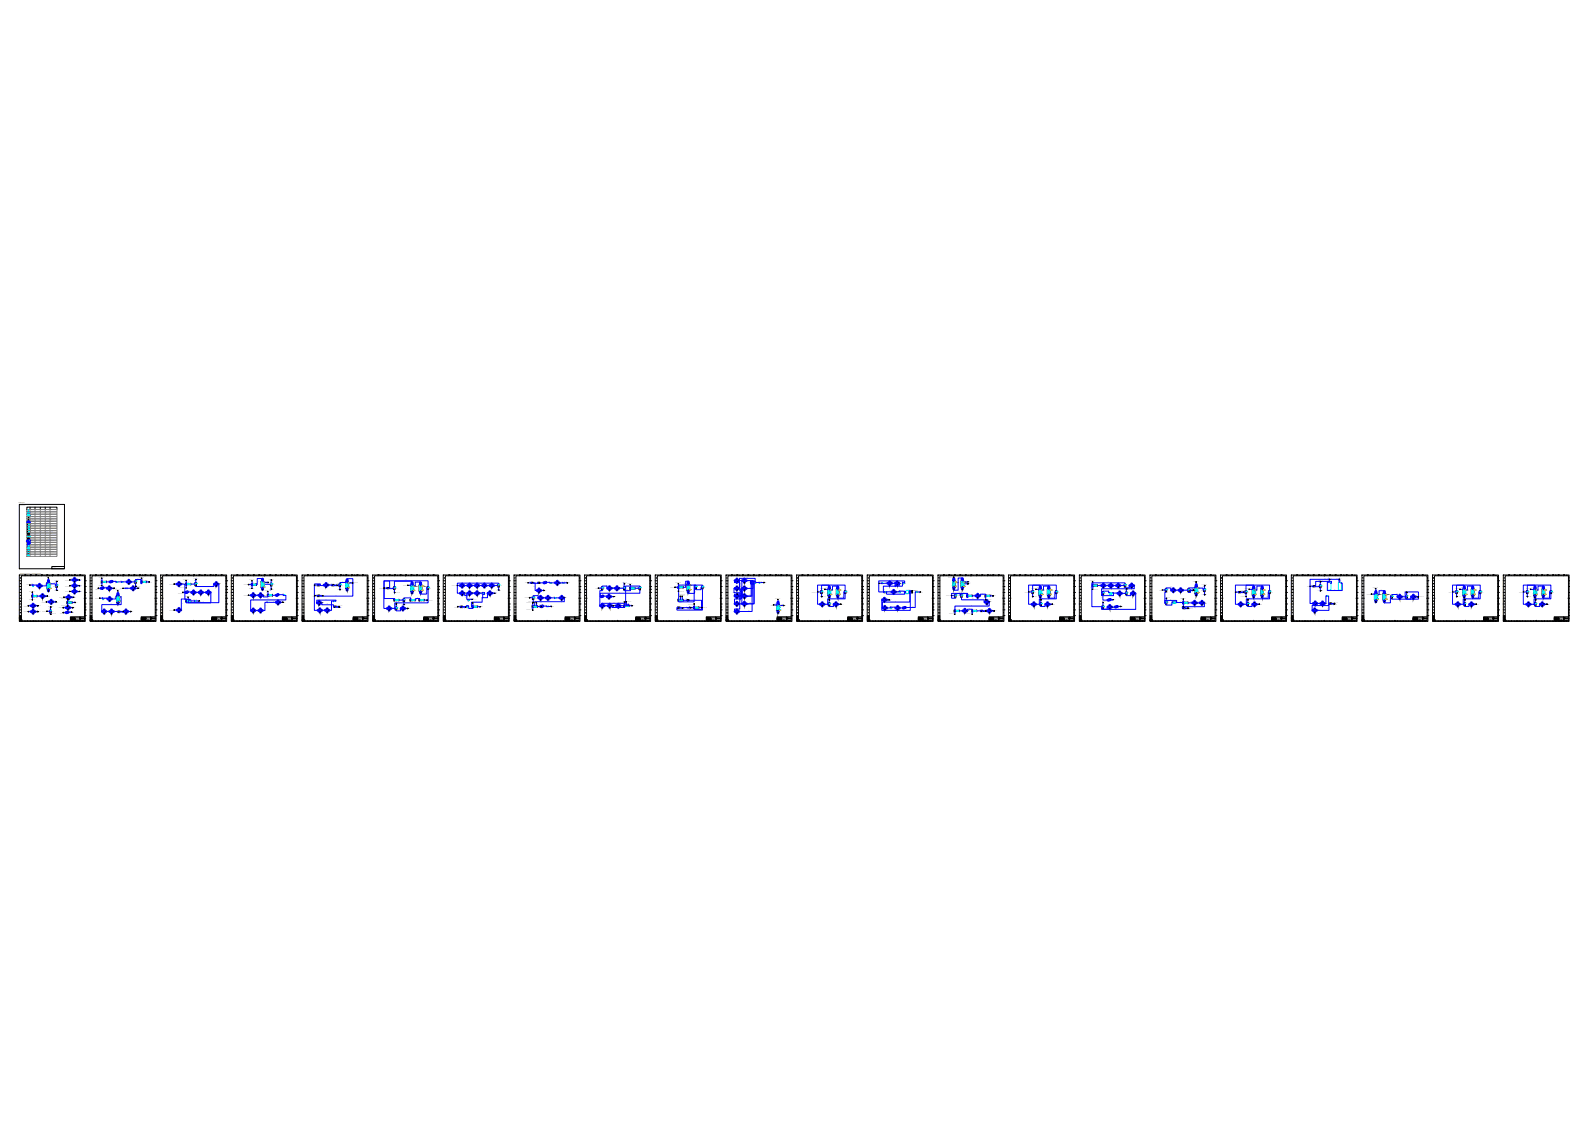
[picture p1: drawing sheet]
<svg xmlns="http://www.w3.org/2000/svg" width="420mm" height="297mm" viewBox="0 0 420 297" stroke-linecap="round" stroke-linejoin="round" font-family="sans-serif">
<defs><g id="words">
<text font-size="3.1" x="60" y="165.5">签字</text>
<g font-size="2.6">
<text x="4.2" y="154.2">A</text>
<text x="8.8" y="153.5">4</text>
<text x="17.6" y="153.5">10</text>
<text x="21.2" y="153.5" transform="rotate(-90 21.2 153.5)">11</text>
<text x="21.2" y="154.2">A</text>
<text x="22.9" y="154.2">A</text>
<text x="39.9" y="153.5" transform="rotate(-90 39.9 153.5)">11</text>
<text x="39.9" y="154.2">A</text>
<text x="41.6" y="154.2">A</text>
<text x="47.6" y="153.5">5</text>
<text x="57.1" y="153.5" transform="rotate(-90 57.1 153.5)">10</text>
<text x="58.6" y="154.2">A</text>
<text x="60.3" y="154.2">A</text>
<text x="75.8" y="153.5" transform="rotate(-90 75.8 153.5)">10</text>
<text x="77.3" y="154.2">A</text>
<text x="79" y="154.2">A</text>
<text x="79" y="155.6">B</text>
<text x="80.8" y="153.5">2</text>
<text x="82.2" y="153.5">3</text>
<text x="83.6" y="153.5">4</text>
<text x="85" y="153.5">5</text>
<text x="86.4" y="153.5">6</text>
<text x="91" y="153.5">9</text>
<text x="92.4" y="153.5">10</text>
<text x="96" y="154.2">A</text>
<text x="97.7" y="154.2">A</text>
<text x="97.7" y="155.6">B</text>
<text x="99.5" y="153.5">2</text>
<text x="100.9" y="153.5">3</text>
<text x="102.3" y="153.5">4</text>
<text x="103.7" y="153.5">5</text>
<text x="105.5" y="153.5">6</text>
<text x="109.7" y="153.5">9</text>
<text x="111.1" y="153.5">10</text>
<text x="114.7" y="154.2">A</text>
<text x="116.1" y="155.6">B</text>
<text x="116.8" y="153.5">1</text>
<text x="118.2" y="153.5">2</text>
<text x="119.6" y="153.5">3</text>
<text x="121" y="153.5">4</text>
<text x="123.8" y="153.5">6</text>
<text x="125.6" y="153.5">7</text>
<text x="128.4" y="153.5">9</text>
<text x="131.9" y="153.5" transform="rotate(-90 131.9 153.5)">10</text>
<text x="133.3" y="154.2">A</text>
<text x="135.1" y="155.6">B</text>
<text x="136.9" y="153.5">2</text>
<text x="147.1" y="153.5">9</text>
<text x="148.5" y="153.5">10</text>
<text x="152" y="154.2">A</text>
<text x="153.5" y="155.6">B</text>
<text x="154.2" y="153.5">1</text>
<text x="155.6" y="153.5">2</text>
<text x="157" y="153.5">3</text>
<text x="158.4" y="153.5">4</text>
<text x="159.8" y="153.5">5</text>
<text x="161.2" y="153.5">6</text>
<text x="164.4" y="153.5">8</text>
<text x="165.8" y="153.5">9</text>
<text x="167.2" y="153.5">10</text>
<text x="170.7" y="154.2">A</text>
<text x="172.2" y="154.2">A</text>
<text x="172.2" y="155.6">B</text>
<text x="174.3" y="153.5">2</text>
<text x="175.7" y="153.5">3</text>
<text x="177.1" y="153.5">4</text>
<text x="178.5" y="153.5">5</text>
<text x="183.1" y="153.5">8</text>
<text x="184.5" y="153.5">9</text>
<text x="185.9" y="153.5">10</text>
<text x="189.4" y="154.2">A</text>
<text x="190.9" y="154.2">A</text>
<text x="190.9" y="155.6">B</text>
<text x="200" y="153.5">7</text>
<text x="201.8" y="153.5">8</text>
<text x="204.6" y="153.5">10</text>
<text x="208.1" y="153.5" transform="rotate(-90 208.1 153.5)">11</text>
<text x="208.1" y="154.2">A</text>
<text x="208.1" y="155.6">B</text>
<text x="209.5" y="154.2">A</text>
<text x="213.1" y="153.5">3</text>
<text x="215.9" y="153.5">5</text>
<text x="218.7" y="153.5">7</text>
<text x="220.1" y="153.5">8</text>
<text x="223.3" y="153.5">10</text>
<text x="226.8" y="153.5" transform="rotate(-90 226.8 153.5)">11</text>
<text x="226.8" y="154.2">A</text>
<text x="226.8" y="155.6">B</text>
<text x="228.2" y="154.2">A</text>
<text x="231.8" y="153.5">3</text>
<text x="238.8" y="153.5">8</text>
<text x="242" y="153.5">10</text>
<text x="245.5" y="153.5" transform="rotate(-90 245.5 153.5)">11</text>
<text x="245.5" y="155.6">B</text>
<text x="246.9" y="154.2">A</text>
<text x="249.1" y="153.5">2</text>
<text x="250.5" y="153.5">3</text>
<text x="253.3" y="153.5">5</text>
<text x="254.7" y="153.5">6</text>
<text x="256.1" y="153.5">7</text>
<text x="257.5" y="153.5">8</text>
<text x="258.9" y="153.5">9</text>
<text x="262.1" y="153.5">11</text>
<text x="265.6" y="154.2">A</text>
<text x="265.6" y="155.6">B</text>
<text x="267.8" y="153.5">2</text>
<text x="269.2" y="153.5">3</text>
<text x="270.6" y="153.5">4</text>
<text x="272" y="153.5">5</text>
<text x="273.4" y="153.5">6</text>
<text x="274.8" y="153.5">7</text>
<text x="276.2" y="153.5">8</text>
<text x="278" y="153.5">9</text>
<text x="280.8" y="153.5">11</text>
<text x="282.9" y="154.2">A</text>
<text x="282.9" y="155.6">B</text>
<text x="284.3" y="154.2">A</text>
<text x="286.5" y="153.5">2</text>
<text x="287.9" y="153.5">3</text>
<text x="289.3" y="153.5">4</text>
<text x="290.7" y="153.5">5</text>
<text x="292.1" y="153.5">6</text>
<text x="293.5" y="153.5">7</text>
<text x="296.3" y="153.5">9</text>
<text x="299.5" y="153.5">11</text>
<text x="303" y="154.2">A</text>
<text x="303" y="155.6">B</text>
<text x="306.6" y="153.5">3</text>
<text x="308" y="153.5">4</text>
<text x="309.4" y="153.5">5</text>
<text x="312.2" y="153.5">7</text>
<text x="313.6" y="153.5">8</text>
<text x="315" y="153.5">9</text>
<text x="318.2" y="153.5">11</text>
<text x="320.3" y="154.2">A</text>
<text x="320.3" y="155.6">B</text>
<text x="321.7" y="154.2">A</text>
<text x="325.3" y="153.5">3</text>
<text x="328.1" y="153.5">5</text>
<text x="329.5" y="153.5">6</text>
<text x="330.9" y="153.5">7</text>
<text x="333.7" y="153.5">9</text>
<text x="339" y="153.5" transform="rotate(-90 339 153.5)">11</text>
<text x="340.4" y="154.2">A</text>
<text x="340.4" y="155.6">B</text>
<text x="344" y="153.5">3</text>
<text x="345.4" y="153.5">4</text>
<text x="346.8" y="153.5">5</text>
<text x="349.6" y="153.5">7</text>
<text x="352.4" y="153.5">9</text>
<text x="355.2" y="153.5">11</text>
<text x="357" y="153.5">12</text>
<text x="359.1" y="154.2">A</text>
<text x="359.1" y="155.6">B</text>
<text x="362.7" y="153.5">3</text>
<text x="364.1" y="153.5">4</text>
<text x="365.5" y="153.5">5</text>
<text x="366.9" y="153.5">6</text>
<text x="368.3" y="153.5">7</text>
<text x="369.7" y="153.5">8</text>
<text x="371.1" y="153.5">9</text>
<text x="374.3" y="153.5">11</text>
<text x="375.7" y="153.5">12</text>
<text x="376.1" y="154.2">A</text>
<text x="376.1" y="155.6">B</text>
<text x="379.6" y="153.5">2</text>
<text x="381.4" y="153.5">3</text>
<text x="382.8" y="153.5">4</text>
<text x="384.2" y="153.5">5</text>
<text x="385.6" y="153.5">6</text>
<text x="387" y="153.5">7</text>
<text x="388.4" y="153.5">8</text>
<text x="389.8" y="153.5">9</text>
<text x="392.6" y="153.5">11</text>
<text x="394.4" y="153.5">12</text>
<text x="396.5" y="154.2">A</text>
<text x="396.5" y="155.6">B</text>
<text x="396.9" y="153.5">1</text>
<text x="399.7" y="153.5">3</text>
<text x="401.5" y="153.5">4</text>
<text x="402.9" y="153.5">5</text>
<text x="404.3" y="153.5">6</text>
<text x="405.7" y="153.5">7</text>
<text x="407.1" y="153.5">8</text>
<text x="409.9" y="153.5">10</text>
<text x="413.5" y="154.2">A</text>
<text x="413.5" y="155.6">B</text>
<text x="79" y="158.7">D</text>
<text x="79" y="160.2">E</text>
<text x="97.7" y="158.7">D</text>
<text x="97.7" y="160.2">E</text>
<text x="116.1" y="158.7">D</text>
<text x="116.1" y="160.2">E</text>
<text x="135.1" y="158.7">D</text>
<text x="135.1" y="160.2">E</text>
<text x="153.5" y="158.7">D</text>
<text x="153.5" y="160.2">E</text>
<text x="172.2" y="158.7">D</text>
<text x="172.2" y="160.2">E</text>
<text x="190.9" y="158.7">D</text>
<text x="190.9" y="160.2">E</text>
<text x="208.1" y="158.7">D</text>
<text x="208.1" y="160.2">E</text>
<text x="209.5" y="158.7">D</text>
<text x="226.8" y="158.7">D</text>
<text x="226.8" y="160.2">E</text>
<text x="228.2" y="158.7">D</text>
<text x="245.5" y="158.7">D</text>
<text x="245.5" y="160.2">E</text>
<text x="265.6" y="158.7">D</text>
<text x="265.6" y="160.2">E</text>
<text x="282.9" y="158.7">D</text>
<text x="282.9" y="160.2">E</text>
<text x="284.3" y="158.7">D</text>
<text x="303" y="158.7">D</text>
<text x="303" y="160.2">E</text>
<text x="320.3" y="158.7">D</text>
<text x="320.3" y="160.2">E</text>
<text x="321.7" y="158.7">D</text>
<text x="340.4" y="158.7">D</text>
<text x="340.4" y="160.2">E</text>
<text x="359.1" y="158.7">D</text>
<text x="359.1" y="160.2">E</text>
<text x="376.1" y="158.7">D</text>
<text x="376.1" y="160.2">E</text>
<text x="396.5" y="158.7">D</text>
<text x="396.5" y="160.2">E</text>
<text x="413.5" y="158.7">D</text>
<text x="413.5" y="160.2">E</text>
<text x="4.6" y="165.5">1</text>
<text x="7.4" y="165.5">3</text>
<text x="10.6" y="165.5">5</text>
<text x="13.4" y="165.5">7</text>
<text x="16.2" y="165.5">9</text>
<text x="19" y="165.5">11</text>
<text x="19.8" y="165.5">A1</text>
<text x="23.3" y="165.5">1</text>
<text x="24.7" y="165.5" transform="rotate(-90 24.7 165.5)">专业</text>
<text x="27.5" y="165.5">4</text>
<text x="29.3" y="165.5">5</text>
<text x="30.7" y="165.5">6</text>
<text x="32.1" y="165.5">7</text>
<text x="33.5" y="165.5">8</text>
<text x="34.9" y="165.5">9</text>
<text x="37.7" y="165.5">11</text>
<text x="39.2" y="165.5">12</text>
<text x="43.4" y="165.5">2</text>
<text x="43.4" y="165.5" transform="rotate(-90 43.4 165.5)">专业</text>
<text x="44.8" y="165.5">3</text>
<text x="46.2" y="165.5">4</text>
<text x="49.4" y="165.5">6</text>
<text x="50.8" y="165.5">7</text>
<text x="55" y="165.5">10</text>
<text x="56.4" y="165.5">11</text>
<text x="57.9" y="165.5">12</text>
<text x="60.7" y="165.5">1</text>
<text x="64.9" y="165.5">4</text>
<text x="66.3" y="165.5">5</text>
<text x="68.1" y="165.5">6</text>
<text x="69.5" y="165.5">7</text>
<text x="70.9" y="165.5">8</text>
<text x="72.3" y="165.5">9</text>
<text x="73.7" y="165.5">10</text>
<text x="75.1" y="165.5">11</text>
<text x="76.6" y="165.5">12</text>
<text x="79" y="163.3">G</text>
<text x="79.4" y="165.5">1</text>
<text x="80.8" y="165.5">2</text>
<text x="82.2" y="165.5">3</text>
<text x="83.6" y="165.5">4</text>
<text x="85" y="165.5">5</text>
<text x="88.2" y="165.5">7</text>
<text x="89.6" y="165.5">8</text>
<text x="91" y="165.5">9</text>
<text x="92.4" y="165.5">10</text>
<text x="94.5" y="165.5">A1</text>
<text x="97.7" y="163.3">G</text>
<text x="98.1" y="165.5">1</text>
<text x="99.5" y="165.5">2</text>
<text x="100.9" y="165.5">3</text>
<text x="102.3" y="165.5">4</text>
<text x="103.7" y="165.5">5</text>
<text x="105.5" y="165.5">6</text>
<text x="106.9" y="165.5">7</text>
<text x="108.3" y="165.5">8</text>
<text x="109.7" y="165.5">9</text>
<text x="111.1" y="165.5">10</text>
<text x="113.2" y="165.5">A1</text>
<text x="116.1" y="163.3">G</text>
<text x="116.8" y="165.5">1</text>
<text x="118.2" y="165.5">2</text>
<text x="122.4" y="165.5">5</text>
<text x="125.6" y="165.5">7</text>
<text x="127" y="165.5">8</text>
<text x="129.8" y="165.5">10</text>
<text x="132.6" y="165.5">12</text>
<text x="135.1" y="163.3">G</text>
<text x="135.5" y="165.5">1</text>
<text x="136.9" y="165.5">2</text>
<text x="138.3" y="165.5">3</text>
<text x="139.7" y="165.5">4</text>
<text x="141.1" y="165.5">5</text>
<text x="142.5" y="165.5">6</text>
<text x="145.7" y="165.5">8</text>
<text x="147.1" y="165.5">9</text>
<text x="148.5" y="165.5">10</text>
<text x="149.9" y="165.5">11</text>
<text x="151.3" y="165.5">12</text>
<text x="153.5" y="163.3">G</text>
<text x="154.2" y="165.5">1</text>
<text x="155.6" y="165.5">2</text>
<text x="155.6" y="165.5" transform="rotate(-90 155.6 165.5)">专业</text>
<text x="157" y="165.5">3</text>
<text x="158.4" y="165.5">4</text>
<text x="159.8" y="165.5">5</text>
<text x="161.2" y="165.5">6</text>
<text x="164.4" y="165.5">8</text>
<text x="165.8" y="165.5">9</text>
<text x="167.2" y="165.5">10</text>
<text x="168.6" y="165.5">11</text>
<text x="169" y="165.5">A1</text>
<text x="170" y="165.5">12</text>
<text x="172.2" y="163.3">G</text>
<text x="172.9" y="165.5">1</text>
<text x="174.3" y="165.5">2</text>
<text x="175.7" y="165.5">3</text>
<text x="179.9" y="165.5">6</text>
<text x="183.1" y="165.5">8</text>
<text x="184.5" y="165.5">9</text>
<text x="185.9" y="165.5">10</text>
<text x="187.3" y="165.5">11</text>
<text x="188.7" y="165.5">12</text>
<text x="190.9" y="163.3">G</text>
<text x="191.6" y="165.5">1</text>
<text x="193" y="165.5">2</text>
<text x="195.8" y="165.5">4</text>
<text x="198.6" y="165.5">6</text>
<text x="200" y="165.5">7</text>
<text x="203.2" y="165.5">9</text>
<text x="206" y="165.5">11</text>
<text x="206.4" y="165.5">A1</text>
<text x="207.4" y="165.5">12</text>
<text x="208.1" y="163.3">G</text>
<text x="210.3" y="165.5">1</text>
<text x="211.7" y="165.5">2</text>
<text x="214.5" y="165.5">4</text>
<text x="217.3" y="165.5">6</text>
<text x="218.7" y="165.5">7</text>
<text x="221.9" y="165.5">9</text>
<text x="224.7" y="165.5">11</text>
<text x="226.1" y="165.5">12</text>
<text x="226.8" y="163.3">G</text>
<text x="229" y="165.5">1</text>
<text x="230.4" y="165.5">2</text>
<text x="233.2" y="165.5">4</text>
<text x="236" y="165.5">6</text>
<text x="237.4" y="165.5">7</text>
<text x="240.6" y="165.5">9</text>
<text x="243.4" y="165.5">11</text>
<text x="244.8" y="165.5">12</text>
<text x="245.5" y="163.3">G</text>
<text x="247.6" y="165.5">1</text>
<text x="249.1" y="165.5">2</text>
<text x="250.5" y="165.5">3</text>
<text x="251.9" y="165.5">4</text>
<text x="253.3" y="165.5">5</text>
<text x="254.7" y="165.5">6</text>
<text x="256.1" y="165.5">7</text>
<text x="257.5" y="165.5">8</text>
<text x="258.9" y="165.5">9</text>
<text x="262.1" y="165.5">11</text>
<text x="263.5" y="165.5">12</text>
<text x="265.6" y="163.3">G</text>
<text x="266.3" y="165.5">1</text>
<text x="267.8" y="165.5">2</text>
<text x="269.2" y="165.5">3</text>
<text x="270.6" y="165.5">4</text>
<text x="272" y="165.5">5</text>
<text x="273.4" y="165.5">6</text>
<text x="274.8" y="165.5">7</text>
<text x="276.2" y="165.5">8</text>
<text x="278" y="165.5">9</text>
<text x="280.8" y="165.5">11</text>
<text x="282.9" y="163.3">G</text>
<text x="283.3" y="165.5" transform="rotate(-90 283.3 165.5)">A1</text>
<text x="285" y="165.5">1</text>
<text x="286.5" y="165.5">2</text>
<text x="287.9" y="165.5">3</text>
<text x="289.3" y="165.5">4</text>
<text x="290.7" y="165.5">5</text>
<text x="292.1" y="165.5">6</text>
<text x="293.5" y="165.5">7</text>
<text x="296.3" y="165.5">9</text>
<text x="299.5" y="165.5">11</text>
<text x="300.9" y="165.5">12</text>
<text x="303" y="163.3">G</text>
<text x="303.4" y="165.5">1</text>
<text x="306.6" y="165.5">3</text>
<text x="308" y="165.5">4</text>
<text x="309.4" y="165.5">5</text>
<text x="312.2" y="165.5">7</text>
<text x="313.6" y="165.5">8</text>
<text x="315" y="165.5">9</text>
<text x="318.2" y="165.5">11</text>
<text x="319.6" y="165.5">12</text>
<text x="320.3" y="163.3">G</text>
<text x="323.5" y="165.5">2</text>
<text x="325.3" y="165.5">3</text>
<text x="328.1" y="165.5">5</text>
<text x="329.5" y="165.5">6</text>
<text x="330.9" y="165.5">7</text>
<text x="333.7" y="165.5">9</text>
<text x="338.3" y="165.5">12</text>
<text x="339" y="165.5" transform="rotate(-90 339 165.5)">11</text>
<text x="340.4" y="163.3">G</text>
<text x="340.8" y="165.5">1</text>
<text x="344" y="165.5">3</text>
<text x="345.4" y="165.5">4</text>
<text x="346.8" y="165.5">5</text>
<text x="349.6" y="165.5">7</text>
<text x="351" y="165.5">8</text>
<text x="352.4" y="165.5">9</text>
<text x="355.2" y="165.5">11</text>
<text x="356" y="165.5">A1</text>
<text x="357" y="165.5">12</text>
<text x="359.1" y="163.3">G</text>
<text x="359.5" y="165.5">1</text>
<text x="362.7" y="165.5">3</text>
<text x="364.1" y="165.5">4</text>
<text x="365.5" y="165.5">5</text>
<text x="366.9" y="165.5">6</text>
<text x="368.3" y="165.5">7</text>
<text x="369.7" y="165.5">8</text>
<text x="371.1" y="165.5">9</text>
<text x="374.3" y="165.5">11</text>
<text x="375.7" y="165.5">12</text>
<text x="376.1" y="163.3">G</text>
<text x="378.2" y="165.5">1</text>
<text x="379.6" y="165.5">2</text>
<text x="379.9" y="165.5" transform="rotate(-90 379.9 165.5)">签字</text>
<text x="381.4" y="165.5">3</text>
<text x="382.8" y="165.5">4</text>
<text x="384.2" y="165.5">5</text>
<text x="385.6" y="165.5">6</text>
<text x="387" y="165.5">7</text>
<text x="388.4" y="165.5">8</text>
<text x="389.8" y="165.5">9</text>
<text x="392.6" y="165.5">11</text>
<text x="393.3" y="165.5">A1</text>
<text x="394.4" y="165.5">12</text>
<text x="396.5" y="163.3">G</text>
<text x="396.9" y="165.5">1</text>
<text x="399.7" y="165.5">3</text>
<text x="401.5" y="165.5">4</text>
<text x="402.9" y="165.5">5</text>
<text x="404.3" y="165.5">6</text>
<text x="405.7" y="165.5">7</text>
<text x="407.1" y="165.5">8</text>
<text x="409.9" y="165.5">10</text>
<text x="411.3" y="165.5">11</text>
<text x="412" y="165.5">A1</text>
<text x="413.1" y="165.5">12</text>
<text x="413.5" y="163.3">G</text>
</g>
<g font-size="2.6" fill="#00f">
<text x="36.3" y="153.5">10</text>
<text x="106.9" y="153.5">7</text>
<text x="108.3" y="153.5">8</text>
<text x="138.3" y="153.5">3</text>
<text x="139.7" y="153.5">4</text>
<text x="141.1" y="153.5">5</text>
<text x="142.5" y="153.5">6</text>
<text x="144.3" y="153.5">7</text>
<text x="181.3" y="153.5">7</text>
<text x="194.4" y="153.5">3</text>
<text x="197.2" y="153.5">5</text>
<text x="234.6" y="153.5">5</text>
<text x="237.4" y="153.5">7</text>
<text x="251.9" y="153.5">4</text>
</g>
<text font-size="2.6" fill="#0ff" x="351" y="153.5">8</text>
<g font-size=".2">
<text x="4.9" y="133.1">Symbol Legend</text>
<text x="5.3" y="151.8">Functional page sequence (no formal process section)</text>
</g>
</g></defs>
<!-- layer: BORDER -->
<path d="M5.1 133.4h11.9v17h-11.9z" fill="none" stroke="#000" stroke-width=".26"/>
<!-- layer: TITLE_BLOCK -->
<path d="M7.1 134.1h8v.7h-8zM7.9 134.1v.7M9.3 134.1v.7M10.7 134.1v.7M12 134.1v.7M13.2 134.1v.7" fill="none" stroke="#000" stroke-width=".26"/>
<!-- layer: DEBUG -->
<g fill="none" stroke="#808080" stroke-width=".26">
<path d="M7.1 134.8h8v.6h-8zM7.1 135.4h8v.6h-8zM7.1 136h8v.6h-8zM7.1 136.6h8v.6h-8zM7.1 137.2h8v.7h-8zM7.1 137.9h8v.6h-8zM7.1 138.5h8v.6h-8zM7.1 139.1h8v.6h-8zM7.1 139.7h8v.7h-8zM7.9 134.8v9.3M9.3 134.8v9.3M10.7 134.8v9.3"/>
<path d="M12 134.8v9.3M13.2 134.8v9.3M7.1 140.4h8v.6h-8zM7.1 141h8v.6h-8zM7.1 141.6h8v.6h-8zM7.1 142.2h8v.7h-8zM7.1 142.9h8v.6h-8zM7.1 143.5h8v.6h-8z"/>
</g>
<!-- layer: EQUIPMENT -->
<g fill="none" stroke="#0ff" stroke-width=".26">
<path d="M7.2 136.3h.1M7.2 136.3h.2M7.4 135.6l.2 .2-.2 .1zM7.4 135.6h.1M7.4 136.2l-.2 .3v-.3M7.4 136.4h.1M7.4 136.3l.2 .1-.2 .1zM7.4 134.9v.3M7.4 139.3h.1M7.4 139.5v.1M7.5 134.9l.1 .3M7.5 135.2h.1"/>
<path d="M7.5 135.3h.1M7.5 139.3h.1M7.5 139.5v.1M7.5 139.9v.1M7.6 136.4h.1M7.6 136.2h.1M7.6 135.5h.1M7.6 139.3h.1M7.6 139.5v.1M7.7 136.3v.2l.1-.2M7.7 136.2v.1M7.7 136.3h.1"/>
<path d="M7.8 139.3h.1M7.8 139.5v.1M7.8 139.9v.1M7.8 136.3h.1M7.8 136.2l.1 .1M7.3 141.8h.1M7.3 141.9h.1M7.5 140.1v.1M7.7 142.6h.1M7.8 141.8h.1M7.8 142h.1M7.8 140.1v.1"/>
</g>
<path d="M7.2 136.2h.1M7.4 136.3h.1M7.4 135.5v.1M7.6 136.3h.1M7.6 136.2h.1M7.6 136.2v.1M7.6 135.7h.1M7.6 135.5v.1M7.8 136.3h.1M7.8 136.2v.1" fill="none" stroke="#00f" stroke-width=".26"/>
<path d="M7.4 136.3h.1M7.6 136.3h.1M7.6 135.6h.1M7.8 136.3h.1" fill="none" stroke="#0f0" stroke-width=".26"/>
<g fill="none" stroke="#000" stroke-width=".26">
<path d="M7.4 137.5l.2 .1zM7.5 136.9v.1z"/>
<circle cx="7.5" cy="136.9" r=".06"/>
</g>
<path d="M7.3 138.2h.1M7.5 138v.1M7.5 138.3v.1M7.6 138.2h.2M7.2 143.2h.2M7.5 143.6h.1M7.5 143.9v.1M7.6 143h.2" fill="none" stroke="#00f" stroke-width=".8"/>
<path d="M7.4 138.2h.1M7.5 138v.1M7.5 138.3v.1M7.7 138.2h.1M7.4 143.2h.1M7.5 143.6h.1M7.5 144h.1M7.6 143.7h.1M7.8 143h.1" fill="none" stroke="#000" stroke-width=".26"/>
<g fill="none" stroke="#000" stroke-width=".26">
<path d="M7.2 138.9h.7M7.2 139.9v.2l.7 .1v-.3M7.2 138.7v.2M7.2 139.3v.3M7.2 138.8h.7M7.2 139.5h.7M7.2 139.3h.7M7.2 140h.7M7.3 138.8h.1M7.3 138.9h.1M7.3 139.3h.1M7.3 139.5h.1"/>
<path d="M7.3 140h.1M7.4 138.2h.2M7.9 138.7v.2M7.9 139.3v.3M7.2 140.5v.3M7.2 140.7h.7M7.2 140.6h.7M7.3 140.1h.1M7.3 140.6h.1M7.3 140.7h.1M7.4 143.3h.1M7.4 143.7l.2-.1v.3z"/>
<path d="M7.6 143h-.2M7.9 140.5v.3"/>
<circle cx="7.5" cy="138.1" r=".11"/>
<circle cx="7.5" cy="143.1" r=".15"/>
</g>
<g fill="none" stroke="#0ff" stroke-width=".26">
<path d="M7.3 138.8v.1M7.3 139.3v.2M7.3 140v.1M7.4 138.8v.1M7.4 139.3v.2M7.4 140v.1M7.5 138.8v.1M7.5 139.3v.2M7.5 140v.1M7.6 138.8v.1M7.6 139.3v.2M7.6 140v.1"/>
<path d="M7.7 138.8v.1M7.7 139.3v.2M7.7 140v.1M7.8 138.8v.1M7.8 139.3v.2M7.8 140v.1M7.3 140.6v.1M7.4 140.6v.1M7.4 143.7h.2M7.5 143.7v.2M7.5 143.7v.2zM7.5 140.6v.1"/>
<path d="M7.6 143.7l-.2 .2M7.6 140.6v.1M7.7 140.6v.1M7.8 140.6v.1"/>
</g>
<!-- layer: equipment_outline -->
<path d="M7.3 141.1h.5v.4h-.5zM7.3 141.8h.5v.3h-.5zM7.3 142.4h.5v.3h-.5z" fill="none" stroke="#000" stroke-width=".26"/>
<!-- layer: internal_symbol -->
<path d="M7.4 141.2l.3 .2M7.4 141.8l.3 .2M7.4 142.4l.3 .2M7.7 141.2l-.3 .2M7.7 141.8l-.3 .2M7.7 142.4l-.3 .2" fill="none" stroke="#000" stroke-width=".26"/>
<!-- layer: process_line -->
<path d="M7.3 141.3h.1M7.3 141.9h.1M7.3 142.5h.1M7.7 141.3h.1M7.7 141.9h.1M7.7 142.5h.1" fill="none" stroke="#000" stroke-width=".26"/>
<path d="M7.7 143h.1" fill="none" stroke="#0f0" stroke-width=".26"/>
<g fill="#ffbf00">
<circle cx="7.6" cy="143.7" r=".19"/>
<circle cx="7.6" cy="143.9" r=".19"/>
</g>
<path d="M7.6 143.9h.1" fill="none" stroke="#000" stroke-width=".26"/>
<path d="M7.6 143.9h.1M7.6 143.7h.1" fill="none" stroke="#ffbf00" stroke-width=".38"/>
<circle cx="7.5" cy="143.6" r=".4" fill="#00f"/>
<!-- layer: DEBUG -->
<path d="M7.1 144.1h8v.6h-8zM7.9 144.1v.6M9.3 144.1v.6M10.7 144.1v.6M12 144.1v.6M13.2 144.1v.6" fill="none" stroke="#808080" stroke-width=".26"/>
<path d="M7.4 144.3l.2 .3z" fill="none" stroke="#000" stroke-width=".26"/>
<path d="M7.4 144.3h.2M7.5 144.3v.2M7.5 144.3v.2zM7.6 144.3l-.2 .2" fill="none" stroke="#0ff" stroke-width=".26"/>
<path d="M7.5 144.2h.1M7.5 144.6h.1" fill="none" stroke="#00f" stroke-width=".8"/>
<path d="M7.5 144.6h.1M7.5 144.2v.1M7.6 144.3h.1" fill="none" stroke="#000" stroke-width=".26"/>
<g fill="#ffbf00">
<circle cx="7.6" cy="144.3" r=".19"/>
<circle cx="7.6" cy="144.5" r=".19"/>
</g>
<g fill="none" stroke="#000" stroke-width=".26">
<path d="M7.6 144.5h.1M26.9 155.6h.1M27.3 155.5h.1M29.2 153.9h.1M29.7 153.8h.1M49.2 156.7h.1M49.6 156.6h.1M73.2 157.4v.1M73.6 157.3h.1M159.1 157.8h.1M159.5 157.7h.1M17.7 162h-.1"/>
<path d="M18.1 161.9h-.1M143.1 160.4h.1M143.5 160.3h.1M239 160.8h.1M239.4 160.7h.1"/>
</g>
<g fill="none" stroke="#ffbf00" stroke-width=".38">
<path d="M7.6 144.5h.1M7.6 144.3h.1M13.2 155.6h.1M13.2 154.4h.2M31.6 159h.1M31.6 157.9h.2M69.8 155.2h.1M69.8 154.1h.2M92.1 155.4h.2M109.3 156.2h.2M109.3 155h.3M111.6 156.2h.1"/>
<path d="M111.6 155h.3M182.4 156h.1M182.4 154.8h.3M219.6 157.2h.2M219.6 156.1h.3M221.9 157.2h.1M221.9 156.1h.3M252.6 155.1h.2M254.8 155.1h.2M275.4 157.2h.3h-.1M275.4 156.1h.3M277.7 157.2h.3h-.2"/>
<path d="M277.7 156.1h.3M206.1 161.4h.2M206.1 160.2h.3"/>
</g>
<g fill="none" stroke="#00f" stroke-width=".8">
<path d="M7.5 144.2v.1M8.7 159.8v.2M10 155h.3M10.4 154.5v.3M10.4 155.2v.2M10.7 155h.3M10.8 157.7h.2M11.2 157.3v.2M11.2 157.9v.2M11.5 157.7h.2M12.8 153.5v.5M12.8 156v.3"/>
<path d="M13.1 159.2h.2M13.5 158.8v.2M13.5 159.4v.2M13.7 159.2h.3M17.7 158h.2M18.1 157.6v.2M18.1 158.2v.2M18.4 158h.2M19.2 156.4h.3M19.2 154.9h.3M19.7 154.5v.2M19.7 155.1v.2"/>
<path d="M19.7 156v.2M19.7 156.7v.2M19.9 154.9h.3M19.9 156.4h.3M26.8 155.6h.2M27.2 155.5h.1M28.4 155.6h.3M28.5 158.4h.3M28.9 155.2v.2M28.9 155.8v.2M29 158v.2M29 158.7v.2"/>
<path d="M29.1 155.6h.3M29.1 153.9h.2M29.2 158.4h.2M29.5 153.8h.1M29.6 153.8h.1M31.2 157v.4M31.2 159.5v.2M33.6 153.9h.3M34.1 153.5v.2M34.1 154.1v.2M34.3 153.9h.2M34.7 155.6h.3"/>
<path d="M35.2 155.2v.2M35.2 155.8v.2M35.4 155.6h.3M46.8 154.5h.3M47.3 154.7v.2M47.5 154.5h.3M49.1 156.7h.2M49.5 156.6h.1M50.7 156.7h.3M51.2 156.3v.2M51.2 156.9v.2M51.4 156.7h.2"/>
<path d="M52.6 156.7h.3M53.1 156.3v.2M53.1 156.9v.2M53.3 156.7h.3M54.6 156.7h.3M55.1 156.3v.2M55.1 156.9v.2M55.3 156.7h.3M56.7 154.5h.3M57.2 154.7v.2M57.4 154.5h.2M66.5 157.5h.2"/>
<path d="M67 157v.3M67 157.6v.3M67.2 157.5h.2M68.4 157.5h.3M68.9 157v.3M68.9 157.6v.3M69.1 157.5h.3M69.4 153.2v.4M69.4 155.6v.3M73.1 157.5h.2M73.1 159.3h.2M73.4 157.3h.2"/>
<path d="M73.5 158.9v.2M73.5 159.5v.3M73.7 159.3h.3M83.9 159.5h.3M84.4 159v.3M84.4 159.7v.2M84.6 159.5h.3M85.8 154.8h.2M86.2 154.3v.2M86.2 155v.2M86.4 154.8h.3M91.8 155.8v.3"/>
<path d="M109 154.4v.1M109 156.6v.2M111.2 154.4v.1M111.2 156.6v.2M121.7 156.9h.3M121.7 154.9h.3M122.2 154.5v.2M122.2 155.1v.2M122.2 156.5v.2M122.2 157.1v.2M122.4 156.9h.3M122.4 154.9h.3"/>
<path d="M123.7 156.9h.3M123.7 154.9h.3M124.1 154.5v.2M124.1 155.1v.2M124.1 156.5v.2M124.1 157.1v.2M124.4 156.9h.3M124.4 154.9h.3M125.7 154.9h.2M125.7 156.9h.2M126.1 154.5v.2M126.1 155.1v.2"/>
<path d="M126.1 156.5v.2M126.1 157.1v.2M126.4 156.9h.2M126.4 154.9h.2M127.6 154.9h.3M128.1 154.5v.2M128.1 155.1v.2M128.3 154.9h.3M129.1 156.9h.2M129.5 156.5v.2M129.5 157.1v.2M129.6 154.9h.2"/>
<path d="M129.7 156.9h.3M130 154.5v.2M130 155.1v.2M130.2 154.9h.3M142.1 156.2h.2M142.4 158.1h.3M142.5 155.8v.2M142.5 156.4v.2M142.7 156.2h.3M142.9 157.7v.2M142.9 158.4v.2M143.1 158.1h.3"/>
<path d="M144.4 158.1h.3M144.9 157.7v.2M144.9 158.4v.2M145.1 158.1h.3M147.3 154.4v.2M148.1 158.1h.3M148.5 157.7v.2M148.5 158.4v.2M148.7 158.1h.3M158.9 157.8h.3M159.2 159.8v.2M159.3 157.7h.2"/>
<path d="M160.6 157.8h.2M160.7 155.6h.3M161 157.4v.2M161 158v.2M161.1 155.2v.2M161.1 155.8v.2M161.2 159.8v.2M161.2 157.8h.3M161.4 155.6h.3M162.7 155.6h.2M163.1 155.2v.2M163.1 155.8v.2"/>
<path d="M163.4 155.6h.2M163.5 159.8v.2M182 156.4v.3M194.4 155.6h.2M194.4 157.7h.2M194.4 159.7h.2M194.8 155.2v.2M194.8 155.8v.3M194.8 157.3v.2M194.8 157.9v.2M194.8 159.3v.2M194.8 159.9v.2"/>
<path d="M195.1 157.7h.2M195.1 155.6h.2M195.1 159.7h.2M196.3 157.7h.3M196.3 159.7h.3M196.3 155.6h.3M196.8 155.2v.2M196.8 155.8v.3M196.8 157.3v.2M196.8 157.9v.2M196.8 159.3v.2M196.8 159.9v.2"/>
<path d="M197 157.7h.3M197 155.6h.3M197 159.7h.3M205.7 159.3v.4M216.9 159.8h.3M217.4 159.4v.2M217.6 159.8h.3M219.3 155.2v.4M219.3 157.6v.3M220.5 159.8h.3M221.1 159.4v.2M221.2 159.8h.3"/>
<path d="M221.5 155.2v.4M221.5 157.6v.3M233.4 158.7h.2M233.8 158.2v.2M233.8 158.9v.2M234 158.7h.3M235.2 154.5v.2M235.8 156.6h.3M236.3 156.2v.2M236.3 156.8v.2M236.5 156.6h.3M237.2 154.5v.2"/>
<path d="M252.2 155.5v.3M254.5 155.5v.3M258 157.6h.3M258.5 157.2v.2M258.5 157.8v.2M258.7 157.6h.3M260.5 159.2h.2M260.9 158.8v.3M260.9 159.5v.2M261.1 159.2h.3M272.9 159.8h.3M273.4 159.4v.2"/>
<path d="M273.6 159.8h.2M275.1 155.2v.4M275.1 157.6v.3M276.5 159.8h.3M277 159.4v.2M277.2 159.8h.3M277.3 155.2v.4M277.3 157.6v.3M8.3 161.8h.2M8.3 160.2h.2M8.7 160.4v.2M8.7 161.4v.2"/>
<path d="M8.7 162v.2M9 161.8h.2M9 160.2h.2M17.5 162h.2M17.5 160.7h.3M17.9 161.9h.1M18 160.3v.2M18 160.9v.2M18.2 160.7h.2M27.1 161.7h.2M27.5 161.3v.3M27.5 162v.2"/>
<path d="M27.8 161.7h.2M29 161.7h.3M29.5 161.3v.3M29.5 162v.2M29.7 161.7h.3M32.8 161.7h.3M33.3 161.3v.3M33.3 162v.2M33.5 161.7h.3M46.8 161.4h.3M47.3 160.9v.2M47.3 161.6v.2"/>
<path d="M47.5 161.4h.3M66.5 161.5h.2M67 161.1v.2M67 161.7v.2M67.2 161.5h.2M68.4 161.5h.3M68.9 161.1v.2M68.9 161.7v.2M69.1 161.5h.3M84.1 161.4h.3M84.6 161v.2M84.6 161.7v.2"/>
<path d="M84.8 161.4h.2M86 161.4h.3M86.5 161v.2M86.5 161.7v.2M86.7 161.4h.3M102.4 160.9h.3M102.9 160.5v.2M102.9 161.1v.3M103.1 160.9h.3M106.1 160.9h.2M106.5 160.5v.2M106.5 161.1v.3"/>
<path d="M106.8 160.9h.2M143 160.4h.2M143.4 160.3h.1M158.8 160.2h.3M159.2 160.4v.2M159.5 160.2h.3M160.8 160.2h.2M161.2 160.4v.2M161.4 160.2h.3M163 160.2h.3M163.5 160.4v.2M163.7 160.2h.2"/>
<path d="M194.4 161.7h.2M194.8 161.3v.2M194.8 162v.2M195.1 161.7h.2M205.7 161.7v.3M217.4 160v.3M221.1 160v.3M233.5 160.8h.3M234 160.4v.2M234 161v.2M234.2 160.8h.2M236.9 160.8h.2"/>
<path d="M237.3 160.4v.2M237.3 161v.2M237.6 160.8h.2M238.8 160.8h.2M239.2 160.7h.2M254.7 161.6h.3M255.1 161.1v.3M255.1 161.8v.2M255.3 161.6h.3M261.1 161.6h.3M261.6 161.1v.3M261.6 161.8v.2"/>
<path d="M261.8 161.6h.3M273.4 160v.3M277 160v.3"/>
</g>
<!-- layer: EQUIPMENT -->
<g fill="none" stroke="#0ff" stroke-width=".26">
<path d="M7.3 145h.1M7.3 145.1h.1M7.4 144.8h.3v.4h-.3zM7.4 146.8l.3 .2v-.2l-.3 .2zM7.4 144.3h.1M7.4 144.4h.1M7.6 144.3h.1M7.6 144.4h.1M7.6 144.5h.1M7.7 144.9h.1M7.7 145.1h.1M8.7 154.9l.2 .2-.2 .1z"/>
<path d="M8.7 154.8v.1M8.9 154.8h.1M12.4 154.2h.1M12.4 154.8h.1M12.4 155.3h.1M13.2 154.4h.2M13.2 154.9h.2M13.2 155.4h.2M27.2 158.4l.2 .2-.2 .1zM27.2 158.3v.1M27.4 158.2v.1M30.8 153.8l.3 .2v-.2l-.3 .2z"/>
<path d="M30.8 157.7h.1M30.8 158.2h.1M30.8 158.7h.1M31.6 157.8h.2M31.6 158.4h.2M31.6 158.9h.2M32.2 153.8l.3 .2v-.2l-.3 .2zM33.3 155.5l.4 .2v-.2l-.4 .2zM49.8 158.7v.1M49.8 159.1v.1M50.2 158.7v.1M50.2 159.1v.1"/>
<path d="M51.5 158.9l.3 .2v-.2l-.3 .2zM69 153.9h.1M69 154.4h.1M69 154.9h.1M69.8 154h.2M69.8 154.5h.2M69.8 155.1h.2M70.7 159.2l.4 .2v-.2l-.4 .2zM75 157.3l.4 .3v-.3l-.4 .3zM84.4 157.7h.1M84.4 154.9h.1M88.2 154.9h.1"/>
<path d="M88.3 158.9l.4 .2v-.2l-.4 .2zM91.4 154.6h.1M91.4 155.1h.1M92.1 154.7h.3M92.1 155.2h.3M102.8 155.7h.1M108.6 154.8h.1M108.6 155.3h.1M108.6 155.9h.1M109.3 155h.3M109.3 155.5h.3M109.3 156h.3"/>
<path d="M123.8 158.7l.2 .2h-.2zM123.8 158.6v.1M124 158.5v.1M127.7 156.9l.3 .2h-.3zM127.7 156.8v.1M128 156.7v.1M146.7 158.1l.4 .2v-.2l-.4 .2zM165.6 160v.1M166.1 160v.1M179.9 158.5v.2M179.9 158.9v.1M180.4 158.5v.2"/>
<path d="M180.4 158.9v.1M218.9 155.9h.1M218.9 156.4h.1M218.9 156.9h.1M219.6 156.1h.3M219.6 156.6h.3M219.6 157.1h.3M233.8 156.5h.1M233.8 156.6h.1M234.3 156.5h.1M234.3 156.6h.1M234.3 156.7h.1"/>
<path d="M237.9 156.5l.2 .2-.2 .1zM237.9 156.4v.1M238.1 156.4h.1M238.8 154.2v.3l.2-.3M239.4 156.5h.1M239.4 156.7h.1M239.5 156.2h.8v.8h-.8zM240.3 156.5h.1M240.3 156.7h.1M240.3 156.3h.1M240.3 156.4h.1M240.3 156.8h.1"/>
<path d="M240.3 156.9h.1M242.2 156.5l.4 .2v-.2l-.4 .2zM254.1 154.8h.1M254.8 154.4h.3M254.8 155h.3M274.7 155.9h.1M274.7 156.4h.1M274.7 156.9h.1M275.4 156.1h.3M275.4 156.6h.3M275.4 157.1h.3M31.6 161.9h.1"/>
<path d="M88.8 160.6h.1M122.2 160.6h.1M123.5 160.4l.2 .2-.2 .1zM123.5 160.3v.1M123.7 160.3h.1M141.4 160.2v.1M141.4 160.6v.1M141.8 160.2v.1M141.8 160.6v.1M144.6 160.3l.4 .2v-.2l-.4 .2zM165.6 160.3v.2M166.1 160.3v.2"/>
<path d="M179.6 160.9h.1M205.3 160h.1M205.3 160.5h.1M205.3 161h.1M206.1 160.2h.3M206.1 160.7h.3M206.1 161.2h.3M235.5 160.8l.3 .2h-.3zM235.5 160.7v.1M235.8 160.6v.1M259.7 161.7h.1"/>
</g>
<!-- layer: DEBUG -->
<path d="M7.1 144.7h8v.6h-8zM7.1 145.3h8v.7h-8zM7.1 146h8v.6h-8zM7.1 146.6h8v.6h-8zM7.9 144.7v2.5M9.3 144.7v2.5M10.7 144.7v2.5M12 144.7v2.5M13.2 144.7v2.5" fill="none" stroke="#808080" stroke-width=".26"/>
<g fill="none" stroke="#0ff" stroke-width=".26">
<path d="M7.4 145.5h.1M7.4 146.1h.1M7.4 146.1l.2 .1M7.4 145.5h.2M7.5 145.5l.1 .1M7.5 146.2h.1M7.6 146.2h.1M7.6 145.6h.1M7.6 145.5h.1M7.6 145.5v.1M8.5 157.5v.3M8.6 157.5v.3"/>
<path d="M8.7 157.5v.3M8.8 157.5v.3M8.9 157.5v.3M9 157.5v.3M9.1 157.5v.3M9.3 157.5v.3M9.5 157.5v.3M9.6 157.5v.3M9.7 157.5v.3M12.4 155.7h.8M12.4 154.3h.8M12.5 154.3v1.4"/>
<path d="M12.6 154.3v1.4M12.7 154.3v1.4M12.8 154.3v1.4M12.9 154.3v1.4M13 154.3v1.4M13.1 154.3v1.4M14.8 154.7v.1M14.8 154.8h.3M14.8 154.7h.3M14.8 154.8h.4M14.8 154.7h.4M15 154.7l-.2 .1"/>
<path d="M15.1 154.7l.1 .1M15.2 154.7h.1M15.2 154.7l-.4 .1M15.2 154.8h-.1M17.8 159.2v.3M17.9 159.2v.3M18 159.2v.3M18.1 159.2v.3M18.2 159.2v.3M18.3 159.2v.3M18.4 159.2v.3M18.5 159.2v.3"/>
<path d="M18.6 159.2v.3M18.7 159.2v.3M18.8 159.2v.3M18.9 159.2v.3M26.9 153.8v.2M27 153.8v.2M27.1 153.8v.2M27.2 153.8v.2M27.3 153.8v.2M27.4 153.8v.2M27.5 153.8v.2M27.6 153.8v.2"/>
<path d="M27.7 153.8v.2M27.8 153.8v.2M27.9 153.8v.2M28 153.8v.2M30.8 159.1h.8M30.8 157.8h.8M30.9 157.8v1.3M31 157.8v1.3M31.1 157.8v1.3M31.2 157.8v1.3M31.3 157.8v1.3M31.4 157.8v1.3"/>
<path d="M31.5 157.8v1.3M49.2 154.4v.2M49.2 158.8v.3M49.3 154.4v.2M49.3 158.8v.3M49.4 154.4v.2M49.4 158.8v.3M49.5 154.4v.2M49.5 158.8v.3M49.6 154.4v.2M49.6 158.8v.3M49.7 154.4v.2"/>
<path d="M49.7 158.8v.3M49.8 154.4v.2M49.8 158.8v.3M49.9 154.4v.2M49.9 158.8v.3M50 154.4v.2M50 158.8v.3M50.1 154.4v.2M50.1 158.8v.3M50.2 154.4v.2M50.2 158.8v.3M50.3 154.4v.2"/>
<path d="M50.3 158.8v.3M51.5 154.3l.1 .1M51.5 154.4h.4M51.6 154.2l-.1 .1M51.7 154.4h.2M51.7 154.2h.2M51.8 154.2l-.3 .2M51.9 154.4h.1M51.9 154.2h.1M51.9 154.2h-.3l.3 .1M51.9 154.3v.1M66.6 154.5v.3"/>
<path d="M66.7 154.5v.3M66.8 154.5v.3M66.9 154.5v.3M67 154.5v.3M67.1 154.5v.3M67.2 154.5v.3M67.3 154.5v.3M67.4 154.5v.3M67.5 154.5v.3M67.6 154.5v.3M67.7 154.5v.3M69 155.3h.8"/>
<path d="M69 153.9h.8M69.1 153.9v1.4M69.2 153.9v1.4M69.3 153.9v1.4M69.4 153.9v1.4M69.5 153.9v1.4M69.6 153.9v1.4M69.7 153.9v1.4M70.8 157.3v.3M70.9 157.3v.3M71 157.3v.3M71.1 157.3v.3"/>
<path d="M71.2 157.3v.3M71.3 157.3v.3M71.4 157.3v.3M71.5 157.3v.3M71.5 154.5h.4M71.5 154.4h.4M71.6 157.3v.3M71.7 154.4l.1 .1M71.7 157.3v.3M71.8 157.3v.3M71.9 154.4h.1M71.9 154.5h.1"/>
<path d="M71.9 157.3v.3M71.9 154.4l-.4 .1M71.9 154.4l-.1 .1M89.7 154.5h.3M89.7 154.5v.1M89.7 154.5h.2M89.7 154.6h.3M89.9 154.5l.1 .1h-.3M90 154.5v.1M90 154.6h.1M90 154.5h.1M90 154.5l-.3 .1"/>
<path d="M91.4 155.5h.7M91.5 154.1v1.4M91.6 154.1v1.4M91.7 154.1v1.4M91.8 154.1v1.4M91.9 154.1v1.4M92 154.1v1.4M104.1 155.3h.4M104.1 155.4h.4M104.1 155.3l.3 .1M104.1 155.4h.1M104.1 155.3l.2 .1"/>
<path d="M104.2 158.6v.3M104.3 158.6v.3M104.4 155.3l.1 .1M104.4 158.6v.3M104.4 155.3l-.1 .1M104.4 155.3v.1M104.5 155.3h.1M104.5 155.4h.1M104.5 155.3l-.4 .1M104.5 158.6v.3M104.6 158.6v.3M104.8 158.6v.3"/>
<path d="M105 158.6v.3M105.1 158.6v.3M105.3 158.6v.3M105.4 158.6v.3M106.6 158.5v.1M106.6 158.5h.4l-.1 .1M106.6 158.6h.4M106.6 158.5l.2 .1M106.8 158.5l-.2 .1M106.8 158.5l.1 .1M106.8 158.5l.2 .1M106.9 158.5l-.2 .1"/>
<path d="M106.9 158.5l-.3 .1M106.9 158.5h.1M107 158.6h-.1M108.5 158.6v.3M108.6 154.8h.7M108.6 156.2h.7M108.6 158.6v.3M108.7 154.8v1.4M108.7 158.6v.3M108.8 154.8v1.4M108.8 158.6v.3M108.9 154.8v1.4"/>
<path d="M108.9 158.6v.3M109 154.8v1.4M109 158.6v.3M109.1 154.8v1.4M109.1 158.6v.3M109.2 154.8v1.4M109.2 158.6v.3M109.3 158.6v.3M109.4 158.6v.3M109.5 158.6v.3M109.6 158.6v.3M110.8 154.8h.8"/>
<path d="M110.8 156.2h.8M110.9 158.6v.3M110.9 154.8v1.4M111 154.8v1.4M111 158.6v.3M111.1 154.8v1.4M111.1 158.6v.3M111.2 154.8v1.4M111.2 158.6v.3M111.3 158.6v.3M111.3 154.8v1.4M111.4 158.6v.3"/>
<path d="M111.4 154.8v1.4M111.5 154.8v1.4M111.5 158.6v.3M111.6 158.6v.3M111.7 158.6v.3M111.8 158.6v.3M111.9 158.6v.3M112 158.6v.3M113 155.3h.4l-.4 .1M113 155.4h.4M113.1 155.4h.3M113.1 155.3h.3"/>
<path d="M113.4 155.3h.1M113.4 155.3h-.4l.1 .1M113.4 155.4h.1M131.6 154.6h.4M131.7 154.6l.1 .2M131.7 154.6v.2M131.7 154.8h.3M131.7 154.6h.3M131.8 154.6l-.2 .2h.4M131.8 154.8h.2M132 154.8h.1M132 154.6h.1"/>
<path d="M140.8 158h.1M140.8 157.9h.4M140.8 158h.4M140.8 157.9l.2 .1M140.9 157.9l-.1 .1M140.9 157.9h.3M141 157.9l-.2 .1M141 157.9l.2 .1-.1-.1M141.2 158h.1M141.2 157.9h.1M141.2 158h-.1M159 155.4l.4 .1"/>
<path d="M159 155.3h.4M159.1 155.3l-.1 .1M159.1 155.3h.2M159.2 155.3l-.2 .1M159.3 155.3l.1 .1-.2 .1M159.3 155.3l.1 .2M159.4 155.5h.1M159.4 155.3h.1M165 155.3l-.1 .2h.4M165 155.3l.3 .1M165.1 155.3h-.2h.4M165.1 155.3l.2 .2"/>
<path d="M165.3 155.5h.1M165.3 155.3h.1M165.3 155.4l-.4 .1M165.3 155.4l-.3 .1M166.6 155.5v.3M166.7 155.5v.3M166.8 155.5v.3M166.9 155.5v.3M167 155.5v.3M167.2 155.5v.3M167.3 155.5v.3M167.5 155.5v.3"/>
<path d="M167.7 155.5v.3M167.8 155.5v.3M169 155.5h.4M169 155.3h.4M169 155.3h.3M169.3 155.3l.1 .2-.4-.1M169.3 155.3l-.3 .1M169.4 155.5h.1M169.4 155.3h.1M179.4 155.2v.3M179.4 158.7v.2M179.5 155.2v.3"/>
<path d="M179.5 158.7v.2M179.6 155.2v.3M179.6 158.7v.2M179.7 155.2v.3M179.7 158.7v.2M179.8 155.2v.3M179.8 158.7v.2M179.9 155.2v.3M179.9 158.7v.2M180 155.2v.3M180 158.7v.2M180.1 155.2v.3"/>
<path d="M180.1 158.7v.2M180.2 155.2v.3M180.2 158.7v.2M180.3 155.2v.3M180.3 158.7v.2M180.4 155.2v.3M180.4 158.7v.2M180.5 155.2v.3M180.5 158.7v.2M181.6 154.7h.8M181.6 156.1h.8M181.7 154.7v1.4"/>
<path d="M181.8 154.7v1.4M181.9 154.7v1.4M182 154.7v1.4M182.1 154.7v1.4M182.2 154.7v1.4M182.3 154.7v1.4M183.8 155.1l.1 .1M183.8 155.1h.3M183.8 155.1h.4M184 155.1l.1 .1M184 155.1l-.2 .1M184.1 155.1l.1 .1"/>
<path d="M184.2 155.1h.1M184.2 155.1l-.4 .1h.4M184.2 155.2h-.1M185.5 155.2h.4M185.5 155.1h.4M185.6 155.1h.2M185.6 155.1l.1 .1M185.6 155.1l-.1 .1M185.8 155.1l.1 .1-.1-.1M185.9 155.1l-.2 .1M185.9 155.1v.1M185.9 155.2h.1"/>
<path d="M185.9 155.1h.1M185.9 155.1l-.3 .1M217 156.4h.4M217 156.5h.4M217 156.5h.3M217 156.4l.1 .1M217.3 156.4l.1 .1M217.3 156.4l-.2 .1M217.3 156.4h.1M217.4 156.4h-.4M217.4 156.4v.1M217.4 156.5h.1"/>
<path d="M217.4 156.4h.1M217.4 156.4l-.1 .1M218.9 155.9h.7v1.4h-.7M219 155.9v1.4M219.1 159.6h.1M219.1 159.6l.1 .1M219.1 159.7h.3M219.1 159.6v.1M219.1 159.6h.3M219.1 155.9v1.4M219.1 159.7h.1M219.2 159.7h.2"/>
<path d="M219.2 155.9v1.4M219.3 159.6l-.2 .1M219.3 155.9v1.4M219.4 155.9v1.4M219.4 159.6h.1M219.4 159.6l-.1 .1M219.4 159.6v.1M219.5 155.9v1.4M221.1 157.3h.8M221.1 155.9h.8M221.2 155.9v1.4M221.3 155.9v1.4"/>
<path d="M221.4 155.9v1.4M221.5 155.9v1.4M221.6 155.9v1.4M221.7 155.9v1.4M221.8 155.9v1.4M223.3 156.4h.4M223.3 156.5h.4M223.5 156.4l.1 .1M223.6 156.4l-.3 .1M223.7 156.5h.1M223.7 156.4h.1M223.7 156.4h-.4"/>
<path d="M223.7 156.4l-.2 .1M251.9 155.2h.7M252 153.8v1.4M252.2 153.8v1.4M252.3 153.8v1.4M252.4 153.8v1.4M252.4 157.5h.4zM252.5 153.8v1.4M252.5 157.5h.3M252.8 157.3v.2M252.8 157.5h.1M252.8 157.3h.1"/>
<path d="M252.8 157.3h-.4l.1 .2M252.8 157.3l-.3 .2M254 157.5h.4M254 157.4l.1 .1M254.1 157.5h.2M254.1 155.2h.7M254.1 157.3l-.1 .1M254.2 153.8v1.4M254.3 157.3l-.3 .1M254.3 157.3l.1 .1-.2 .1M254.3 157.3l.1 .2M254.3 153.8v1.4"/>
<path d="M254.4 157.5h.1M254.4 157.3h.1M254.4 157.3h-.4l.3 .2M254.4 157.3l-.1 .2M254.4 153.8v1.4M254.5 153.8v1.4M254.6 153.8v1.4M254.7 153.8v1.4M255.8 157.5v.3M255.9 157.5v.3M256 157.5v.3M256.1 157.5v.3"/>
<path d="M256.2 157.5v.3M256.3 157.5v.3M256.4 157.5v.3M256.5 157.5v.3M256.6 157.5v.3M256.7 157.5v.3M256.8 157.5v.3M256.9 157.5v.3M260.5 157.5v.3M260.6 157.5v.3M260.8 157.5v.3M261 157.5v.3"/>
<path d="M261.1 157.5v.3M261.2 157.5v.3M261.3 157.5v.3M261.4 157.5v.3M261.5 157.5v.3M261.6 157.5v.3M261.7 157.5v.3M272.9 156.4h.3M272.9 156.4h.2M273 156.4h.2M273 156.4l-.1 .1h.3l-.1-.1M273 156.4l.2 .1"/>
<path d="M273.2 156.4h.1M273.2 156.4l-.1 .1M274.7 157.3h.7M274.7 155.9h.7M274.8 155.9v1.4M274.9 155.9v1.4M275 159.6h.1M275 159.7h.4M275 159.6h.4M275 155.9v1.4M275 159.6l.1 .1M275.1 159.6l.1 .1"/>
<path d="M275.1 159.7h.1M275.1 155.9v1.4M275.2 155.9v1.4M275.3 155.9v1.4M275.3 159.6l-.2 .1M275.3 159.6h.1M275.4 155.9v1.4M275.4 159.6h.1M275.4 159.6h-.4M275.4 159.6l-.1 .1M276.9 157.3h.8M276.9 155.9h.8"/>
<path d="M277 155.9v1.4M277.1 155.9v1.4M277.2 155.9v1.4M277.3 155.9v1.4M277.4 155.9v1.4M277.5 155.9v1.4M277.6 155.9v1.4M279.1 156.4h.4M279.1 156.5h.4M279.1 156.4l.3 .1M279.1 156.4v.1M279.1 156.4l.1 .1"/>
<path d="M279.2 156.5h.3M279.5 156.5h.1M279.5 156.4h.1M279.5 156.4l-.4 .1M297.3 154.6h.4M297.3 154.6v.1M297.3 154.7l.2 .1M297.3 154.6h.2M297.3 154.7v.1M297.5 154.6l.2 .2h-.4h.3M297.7 154.6h.1M297.7 154.7l-.2 .1"/>
<path d="M297.7 154.6l-.2 .2M13.2 161.5v.1M13.2 161.5h.2M13.2 161.6h.4M13.2 161.5h.4M13.2 161.5l.2 .1M13.4 161.5l.1 .1M13.4 161.5l-.2 .1M13.4 161.6h.1M13.4 161.5l.2 .1M13.5 161.5l-.1 .1M104.5 160.7l.4 .1h-.2"/>
<path d="M104.5 160.7h.4M104.6 160.7h-.1M104.6 160.7h.3M104.6 160.7l-.1 .1M104.9 160.7v.1M104.9 160.8h.1M104.9 160.7h.1M104.9 160.7l-.3 .1h.3M125 160.3v.3M125.2 160.3v.3M125.3 160.3v.3M125.4 160.3v.3"/>
<path d="M125.5 160.3v.3M125.6 160.3v.3M125.7 160.3v.3M125.8 160.3v.3M125.9 160.3v.3M126 160.3v.3M126.1 160.3v.3M140.8 160.3v.3M140.9 160.3v.3M141 160.3v.3M141.1 160.3v.3M141.2 160.3v.3"/>
<path d="M141.3 160.3v.3M141.4 160.3v.3M141.5 160.3v.3M141.6 160.3v.3M141.7 160.3v.3M141.8 160.3v.3M141.9 160.3v.3M165 160.1v.2M165.2 160.1v.2M165.3 160.1v.2M165.4 160.1v.2M165.5 160.1v.2"/>
<path d="M165.6 160.1v.2M165.7 160.1v.2M165.8 160.1v.2M165.9 160.1v.2M166 160.1v.2M166.1 160.1v.2M166.2 160.1v.2M183.5 160.6v.3M183.6 160.6v.3M183.7 160.6v.3M183.8 160.6v.3M183.9 160.6v.3"/>
<path d="M184 160.6v.3M184.1 160.6v.3M184.2 160.6v.3M184.3 160.6v.3M184.4 160.6v.3M184.6 160.6v.3M205.3 161.4h.8M205.3 160h.8M205.4 160v1.4M205.5 160v1.4M205.6 160v1.4M205.7 160v1.4"/>
<path d="M205.8 160v1.4M205.9 160v1.4M206 160v1.4M252.4 161.4v.3M252.5 161.4v.3M252.6 161.4v.3M252.7 161.4v.3M252.8 161.4v.3M252.9 161.4v.3M253 161.4v.3M253.1 161.4v.3M253.2 161.4v.3"/>
<path d="M253.4 161.4v.3M253.6 161.4v.3M257 161.4v.3M257.1 161.4v.3M257.2 161.4v.3M257.3 161.4v.3M257.4 161.4v.3M257.5 161.4v.3M257.6 161.4v.3M257.8 161.4v.3M258 161.4v.3M258.2 161.4v.3"/>
<path d="M291.5 160.3h.3M291.6 160.3l-.1 .1h.3M291.6 160.3l.2 .1M291.7 160.3l-.2 .1M291.7 160.3l.1 .1M291.8 160.3h.1M291.8 160.3l-.2 .1"/>
</g>
<g fill="none" stroke="#000" stroke-width=".26">
<path d="M7.4 145.4h.2v.4h-.2zM7.4 146.1h.2v.4h-.2zM8.4 157.8h1.4M8.4 157.4v.5M8.4 157.5h1.4M8.5 157.5h.2M8.5 157.8h.2M9.8 157.4v.5M10.3 155h.4M11 157.7h.5M12.5 154.1l.4-.1 .3 .2v1.5a.41 .41 0 0 1-.4 .3 .41 .41 0 0 1-.4-.3zM13.3 159.2h.4"/>
<path d="M14.8 154.6l.4 .1v.6l-.2 .1-.2-.1zM17.7 159.5h1.3M17.7 159.1v.5M17.7 159.2h1.3M17.8 159.2h.1M17.8 159.5h.1M17.9 158h.5M19 159.1v.5M19.5 156.4h.4M19.5 154.9h.4M26.8 154h1.3M26.8 153.7v.5"/>
<path d="M26.8 153.8h1.3M26.9 155.7h.2M26.9 153.8h.1M26.9 154h.1M27 155.5h.2M27.2 155.4v.1M28.1 153.7v.5M28.7 155.6h.4M28.8 158.4h.4M29.2 154h.2M29.3 153.8h.2M30.8 157.6l.6-.2 .2 .3v1.5a.41 .41 0 0 1-.4 .3 .41 .41 0 0 1-.4-.3z"/>
<path d="M33.9 153.9h.4M35 155.6h.4M47.1 154.5h.4M49.1 154.6h1.3M49.1 154.2v.6M49.1 158.7v.5M49.1 159.1h1.3M49.1 158.8h1.3M49.2 156.8h.2M49.2 154.6h.1M49.2 158.8h.1M49.2 159.1h.1"/>
<path d="M49.5 156.5l-.2 .1M50.4 154.2v.6M50.4 158.7v.5M51 156.7h.4M51.6 154.1l.3 .1-.1 .8-.3-.2zM52.9 156.7h.4M54.9 156.7h.4M57 154.5h.4M66.5 154.8h1.3M66.5 154.4v.5M66.5 154.5h1.3M66.6 154.5h.1"/>
<path d="M66.6 154.8h.1M66.7 157.5h.5M67.8 154.4v.5M68.7 157.5h.4M69.1 153.7l.5-.1 .2 .2v1.6a.41 .41 0 0 1-.4 .2 .41 .41 0 0 1-.4-.2zM70.7 157.6h1.3M70.7 157.2v.5M70.7 157.3h1.3M70.8 157.3h.1M70.8 157.6h.1M71.6 154.2h.3l-.1 .9-.3-.1zM72 157.2v.5"/>
<path d="M73.2 157.6h.1M73.3 159.3h.4M73.4 157.3h-.1M84.2 159.5h.4M86 154.8h.4M89.7 154.4h.3l-.1 .8-.2-.1zM91.4 154v1.5a.37 .37 0 0 0 .3 .3 .37 .37 0 0 0 .4-.3v-1.5M104.1 158.9h1.4M104.1 158.6h1.4M104.1 158.5v.5M104.2 155.1l.3 .1-.1 .8-.3-.1zM104.3 158.6h.1"/>
<path d="M104.3 158.9h.1M105.5 158.5v.5M106.6 158.4h.4v.7l-.2 .1-.2-.1zM108.4 158.9h1.4M108.4 158.5v.5M108.4 158.6h1.4M108.5 158.6h.1M108.5 158.9h.1M108.6 154.7h.7v1.6a.41 .41 0 0 1-.3 .3 .41 .41 0 0 1-.4-.3zM109.8 158.5v.5M110.8 158.9h1.3M110.8 158.6h1.3"/>
<path d="M110.8 158.5v.5M110.9 154.7l.6-.1 .1 1.7a.41 .41 0 0 1-.4 .3 .41 .41 0 0 1-.4-.3zM110.9 158.6h.1M110.9 158.9h.1M112.1 158.5v.5M113.1 155.1l.3 .1-.1 .8-.3-.1zM122 156.9h.4M122 154.9h.4M124 156.9h.4M124 154.9h.4M125.9 154.9h.5M125.9 156.9h.5"/>
<path d="M127.9 154.9h.4M129.3 156.9h.4M129.8 154.9h.4M131.6 154.5h.4v.8h-.4zM140.8 157.8h.4l-.2 .8-.2-.1zM142.3 156.2h.4M142.7 158.1h.4M144.7 158.1h.4M148.4 158.1h.3M159 155.3l.4-.1-.1 .9-.3-.2zM159.1 157.9h.1M159.2 157.7h.1"/>
<path d="M160.8 157.8h.4M161 155.6h.4M162.9 155.6h.5M164.9 155.3h.4l-.2 .8-.2-.1zM165 160v.5M166.3 160v.5M166.5 155.5h1.4M166.5 155.8h1.4M166.5 155.3v.6M166.7 155.5h.1M166.7 155.8h.1M167.9 155.3v.6"/>
<path d="M169 155.2h.4l-.1 .9-.3-.2zM179.3 155.5h1.3M179.3 158.9h1.3M179.3 155.1v.5M179.3 158.5v.5M179.3 158.7h1.3M179.3 155.2h1.3M179.4 158.7h.1M179.4 158.9h.1M179.4 155.2h.1M179.4 155.5h.1M180.6 155.1v.5"/>
<path d="M180.6 158.5v.5M181.7 154.5l.4-.2 .3 .2v1.6a.38 .38 0 0 1-.4 .3 .38 .38 0 0 1-.4-.3zM183.8 155h.4v.7l-.2 .1-.2-.1zM185.5 155h.4l-.1 .8-.3-.1zM194.6 155.6h.5M194.6 157.7h.5M194.6 159.7h.5M196.6 157.7h.4M196.6 159.7h.4M196.6 155.6h.4M205.4 159.9l.2-.2 .5 .2v1.6a.41 .41 0 0 1-.4 .2 .41 .41 0 0 1-.4-.2zM217 156.3l.4-.1v.8h-.4z"/>
<path d="M217.2 159.8h.4M218.9 155.8l.2-.2 .5 .2v1.6a.38 .38 0 0 1-.3 .2 .38 .38 0 0 1-.4-.2zM219.1 159.5h.3l-.1 .8-.2-.1zM220.8 159.8h.4M221.1 155.8l.3-.2 .5 .2v1.6a.38 .38 0 0 1-.4 .2 .38 .38 0 0 1-.4-.2zM223.3 156.2l.4 .1-.1 .7h-.3zM233.6 158.7h.4M236.1 156.6h.4M251.9 153.7v1.6a.38 .38 0 0 0 .3 .2 .38 .38 0 0 0 .4-.2v-1.6M252.4 157.3h.4v.7h-.4zM254 157.3l.4-.1-.1 .9-.3-.2zM254.1 153.7v1.6a.38 .38 0 0 0 .4 .2 .38 .38 0 0 0 .3-.2v-1.6"/>
<path d="M255.7 157.8h1.3M255.7 157.5h1.3M255.7 157.3v.5M255.8 157.5h.1M255.8 157.8h.1M257 157.3v.5M258.3 157.6h.4M260.5 157.8h1.3M260.5 157.3v.5M260.5 157.5h1.3M260.6 157.5h.1M260.6 157.8h.1"/>
<path d="M260.7 159.2h.4M261.8 157.3v.5M272.9 156.2l.3 .1v.7h-.3zM273.2 159.8h.4M274.7 155.8a.43 .43 0 0 1 .4-.2 .43 .43 0 0 1 .3 .3v1.5a.41 .41 0 0 1-.3 .2 .41 .41 0 0 1-.4-.2zM275 159.4l.4 .1-.1 .8-.3-.1zM276.8 159.8h.4M276.9 155.8a.43 .43 0 0 1 .4-.2 .43 .43 0 0 1 .4 .3v1.5a.41 .41 0 0 1-.4 .2 .41 .41 0 0 1-.4-.2zM279.1 156.3l.4-.1-.1 .8h-.3zM293.1 158.9h.1M293.1 158.6l.3 .1M297.3 154.5h.4l-.1 .8h-.3z"/>
<path d="M8.5 161.8h.5M8.5 160.2h.5M13.2 161.4h.4l-.2 .8-.2-.1zM17.6 162.1h.2M17.8 160.7h.4M17.9 161.9h-.2M27.3 161.7h.5M29.3 161.7h.4M33.1 161.7h.4M47.1 161.4h.4M66.7 161.5h.5M68.7 161.5h.4"/>
<path d="M84.4 161.4h.4M86.3 161.4h.4M102.7 160.9h.4M104.5 160.6h.4l-.1 .8-.3-.1zM106.3 160.9h.5M124.9 160.6h1.3M124.9 160.2v.5M124.9 160.3h1.3M125 160.3h.1M125 160.6h.1M126.2 160.2v.5M140.7 160.6h1.4"/>
<path d="M140.7 160.3h1.4M140.7 160.2v.5M140.8 160.3h.1M140.8 160.6h.1M142.1 160.2v.5M143.1 160.5h.2M143.2 160.3h.2M143.4 160.3h.1M159.1 160.2h.4M161 160.2h.4M163.3 160.2h.4M165 160.3h1.3"/>
<path d="M165 160.1h1.3M165.1 160.1h.1M165.1 160.3h.1M183.4 160.6h1.4M183.4 160.9h1.4M183.4 160.5v.5M183.5 160.6h.1M183.5 160.9h.1M184.8 160.5v.5M194.6 161.7h.5M233.8 160.8h.4M237.1 160.8h.5"/>
<path d="M239 160.9h.1M239.2 160.6l-.2 .1M252.3 161.7h1.3M252.3 161.3v.5M252.3 161.4h1.3M252.4 161.4h.1M252.4 161.7h.1M253.6 161.3v.5M255 161.6h.3M256.9 161.7h1.4M256.9 161.4h1.4M256.9 161.3v.5"/>
<path d="M257 161.4h.2M257 161.7h.2M258.3 161.3v.5M261.4 161.6h.4M291.5 160.2h.3l-.1 .8-.2-.1z"/>
<circle cx="10.5" cy="154.9" r=".19"/>
<circle cx="11.3" cy="157.7" r=".19"/>
<circle cx="13.6" cy="159.2" r=".19"/>
<circle cx="18.2" cy="158" r=".19"/>
<circle cx="19.7" cy="156.4" r=".19"/>
<circle cx="19.7" cy="154.9" r=".19"/>
<circle cx="27" cy="155.6" r=".15"/>
<circle cx="28.9" cy="155.6" r=".19"/>
<circle cx="29" cy="158.4" r=".19"/>
<circle cx="29.3" cy="153.9" r=".15"/>
<circle cx="34.1" cy="153.9" r=".19"/>
<circle cx="35.2" cy="155.6" r=".19"/>
<circle cx="47.3" cy="154.5" r=".19"/>
<circle cx="49.3" cy="156.7" r=".15"/>
<circle cx="51.2" cy="156.7" r=".19"/>
<circle cx="53.1" cy="156.7" r=".19"/>
<circle cx="55.1" cy="156.7" r=".19"/>
<circle cx="57.2" cy="154.5" r=".19"/>
<circle cx="67" cy="157.4" r=".19"/>
<circle cx="68.9" cy="157.4" r=".19"/>
<circle cx="73.3" cy="157.4" r=".15"/>
<circle cx="73.5" cy="159.3" r=".19"/>
<circle cx="84.4" cy="159.4" r=".19"/>
<circle cx="86.2" cy="154.7" r=".19"/>
<circle cx="122.2" cy="156.9" r=".19"/>
<circle cx="122.2" cy="154.9" r=".19"/>
<circle cx="124.2" cy="156.9" r=".19"/>
<circle cx="124.2" cy="154.9" r=".19"/>
<circle cx="126.2" cy="156.9" r=".19"/>
<circle cx="126.2" cy="154.9" r=".19"/>
<circle cx="128.1" cy="154.9" r=".19"/>
<circle cx="129.5" cy="156.9" r=".19"/>
<circle cx="130.1" cy="154.9" r=".19"/>
<circle cx="142.5" cy="156.2" r=".19"/>
<circle cx="143" cy="158.1" r=".19"/>
<circle cx="144.9" cy="158.1" r=".19"/>
<circle cx="148.6" cy="158.1" r=".19"/>
<circle cx="159.2" cy="157.8" r=".15"/>
<circle cx="161" cy="157.8" r=".19"/>
<circle cx="161.2" cy="155.6" r=".19"/>
<circle cx="163.2" cy="155.6" r=".19"/>
<circle cx="194.9" cy="155.6" r=".19"/>
<circle cx="194.9" cy="157.7" r=".19"/>
<circle cx="194.9" cy="159.7" r=".19"/>
<circle cx="196.9" cy="157.7" r=".19"/>
<circle cx="196.9" cy="155.6" r=".19"/>
<circle cx="196.9" cy="159.7" r=".19"/>
<circle cx="217.4" cy="159.8" r=".19"/>
<circle cx="221.1" cy="159.8" r=".19"/>
<circle cx="233.9" cy="158.6" r=".19"/>
<circle cx="235.3" cy="154.3" r=".19"/>
<circle cx="236.3" cy="156.6" r=".19"/>
<circle cx="237.2" cy="154.3" r=".19"/>
<circle cx="258.5" cy="157.6" r=".19"/>
<circle cx="260.9" cy="159.2" r=".19"/>
<circle cx="273.4" cy="159.8" r=".19"/>
<circle cx="277" cy="159.8" r=".19"/>
<circle cx="293.2" cy="158.7" r=".15"/>
<circle cx="8.8" cy="160.2" r=".19"/>
<circle cx="8.8" cy="161.8" r=".19"/>
<circle cx="17.7" cy="162" r=".15"/>
<circle cx="18" cy="160.7" r=".19"/>
<circle cx="27.6" cy="161.7" r=".19"/>
<circle cx="29.5" cy="161.7" r=".19"/>
<circle cx="33.3" cy="161.7" r=".19"/>
<circle cx="47.3" cy="161.3" r=".19"/>
<circle cx="67" cy="161.5" r=".19"/>
<circle cx="68.9" cy="161.5" r=".19"/>
<circle cx="84.6" cy="161.4" r=".19"/>
<circle cx="86.5" cy="161.4" r=".19"/>
<circle cx="102.9" cy="160.9" r=".19"/>
<circle cx="106.6" cy="160.9" r=".19"/>
<circle cx="143.2" cy="160.4" r=".15"/>
<circle cx="159.3" cy="160.2" r=".19"/>
<circle cx="161.3" cy="160.2" r=".19"/>
<circle cx="163.5" cy="160.2" r=".19"/>
<circle cx="194.9" cy="161.7" r=".19"/>
<circle cx="234" cy="160.8" r=".19"/>
<circle cx="237.4" cy="160.8" r=".19"/>
<circle cx="239.1" cy="160.8" r=".15"/>
<circle cx="255.2" cy="161.6" r=".19"/>
<circle cx="261.6" cy="161.6" r=".19"/>
</g>
<!-- layer: TITLE_BLOCK -->
<path d="M13.7 149.8h3.3v.6h-3.3z" fill="none" stroke="#000" stroke-width=".26"/>
<g fill="none" stroke="#000" stroke-width=".26">
<path d="M5.1 152.1h17.4v12.3h-17.4zM5.1 158.2h.6M5.1 155.1h.6M5.1 156.7h.6M5.1 159.8h.6M5.4 155.9h.1M5.4 157.5h.1M5.4 159h.1M5.4 155.9v.1M5.7 152.3h16.6v11.9h-16.6zM7.3 152.2h.1M12.4 152.1h.1"/>
<path d="M12.4 152.1v.2M13.1 152.2h.1M13.8 152.1h.1M13.8 152.1v.3M14.5 152.2h.1M15.3 152.1h.1M15.3 152.1v.2M16 152.2h.1M22.3 158.2h.2M22.3 155.1h.2M22.3 156.7h.2M22.3 159.8h.2"/>
<path d="M22.5 155.9v.1M22.5 157.5h.1M22.5 159h.1M22.5 155.1h.1M22.5 156.7h.1M22.5 158.2h.1M22.5 159.8h.1M23.8 152.1h17.5v12.3h-17.5zM23.8 158.2h.6M23.8 155.1h.5M23.8 156.7h.5M23.8 159.8h.5"/>
<path d="M24 157.5h.1M24.1 155.9v.1M24.1 159h.1M24.3 152.3h16.7v11.9h-16.7zM26 152.2h.1M26.7 152.1h.1M26.7 152.1v.2M27.4 152.2h.1M27.5 152.2h-.1M28.2 152.1h.1M28.2 152.1v.2M28.9 152.2h.1"/>
<path d="M29.6 152.1h.1M29.6 152.1v.2M30.3 152.2h.1M31.1 152.1h.1M31.1 152.1v.2M31.8 152.2h.1M32.5 152.1h.1M32.5 152.1v.3M33.3 152.2h.1M34 152.1h.1M34 152.1v.2M34.7 152.2h.1"/>
<path d="M40.9 158.2h.4M41 155.1h.3M41 156.7h.3M41 159.8h.3M41.1 156h.1M41.1 157.5h.1M41.1 159h.1M41.2 155.9v.1M41.2 159h.1M41.3 155.1h.1M41.3 156.7h.1M41.3 158.2h.1"/>
<path d="M41.3 159.8h.1M42.5 152.1h17.4v12.3h-17.4zM42.5 158.2h.6M42.5 155.1h.5M42.5 156.7h.5M42.5 159.8h.5M42.7 156h.1M42.7 157.5h.1M42.7 159h.1M42.8 155.9v.1M43 152.3h16.7v11.9h-16.7zM44.6 152.2h.1"/>
<path d="M45.4 152.1h.1M45.4 152.1v.2M46.1 152.2h.1M51.2 152.1h.1M51.2 152.1v.3M51.9 152.2h.1M52.6 152.1h.1M52.6 152.1v.2M53.4 152.2h.1M59.6 158.2h.3M59.7 155.1h.2M59.7 156.7h.2"/>
<path d="M59.7 159.8h.2M59.8 155.9h.1M59.8 157.5h.1M59.8 159h.1M59.8 155.9v.1M59.9 155.1h.1M59.9 156.7h.1M59.9 158.2h.1M59.9 159.8h.1M61.2 152.1h17.4v12.3h-17.4zM61.2 158.2h.6M61.2 155.1h.5"/>
<path d="M61.2 156.7h.5M61.2 159.8h.5M61.4 155.9h.1M61.4 157.5h.1M61.4 159h.1M61.5 155.9v.1M61.5 155.9h.1M61.7 152.3h16.7v11.9h-16.7zM64.1 152.1h.1M64.1 152.1v.2M64.8 152.2h.1M65.5 152.1h.1"/>
<path d="M65.5 152.1v.2M66.3 152.2h.1M67 152.1h.1M67 152.1v.2M67.7 152.2h.1M68.4 152.1h.1M68.4 152.1v.2M69.2 152.2h.1M69.9 152.1h.1M69.9 152.1v.3M70.6 152.2h.1M71.4 152.1h.1"/>
<path d="M71.4 152.1v.2M72.1 152.2h.1M72.8 152.1h.1M72.8 152.1v.2M79.9 152.1h17.4v12.3h-17.4zM80.4 152.3h16.7v11.9h-16.7zM90 152.1h.1M90 152.1v.2M98.5 152.1h17.5v12.3h-17.5zM99 152.3h16.8v11.9h-16.8zM117.2 152.1h17.4v12.3h-17.4zM117.8 152.3h16.6v11.9h-16.6z"/>
<path d="M135.9 152.1h17.5v12.3h-17.5zM136.4 152.3h16.7v11.9h-16.7zM154.6 152.1h17.4v12.3h-17.4zM155.1 152.3h16.7v11.9h-16.7zM173.3 152.1h17.4v12.3h-17.4zM173.8 152.3h16.7v11.9h-16.7zM192 152.1h17.4v12.3h-17.4zM192.5 152.3h16.7v11.9h-16.7zM210.6 152.1h17.5v12.3h-17.5zM211.1 152.3h16.8v11.9h-16.8zM229.3 152.1h17.4v12.3h-17.4zM229.9 152.3h16.7v11.9h-16.7z"/>
<path d="M248 152.1h17.5v12.3h-17.5zM248 158.2h.7M248.5 152.3h16.7v11.9h-16.7zM266.7 152.1h17.4v12.3h-17.4zM267.2 152.3h16.7v11.9h-16.7zM285.4 152.1h17.4v12.3h-17.4zM285.9 152.3h16.7v11.9h-16.7zM5.1 161.3h.6M5.4 160.5v.1M5.4 162v.1M18.6 163.4h3.7M18.6 164.1h3.7"/>
<path d="M22.3 163.1h-3.7v1.1M22.3 161.3h.2M22.5 160.6h.1M22.5 162v.1M22.5 160.5v.1M22.5 161.3h.1M23.8 161.3h.5M24.1 160.6h.1M24.1 162v.1M24.1 160.5v.1M37.3 163.4h3.7M37.3 164.1h3.7"/>
<path d="M41 163.1h-3.7v1.1M41 161.3h.3M41.2 160.5v.1M41.2 162l-.1 .1M41.3 161.3h.1M42.5 161.3h.5M42.7 160.6h.1M42.7 160.5v.1M42.8 162l-.1 .1M56 163.4h3.7M56 164.1h3.7M59.7 163.1h-3.7v1.1"/>
<path d="M59.7 161.3h.2M59.8 160.6h.1M59.8 160.5v.1M59.9 161.3h.1M61.2 161.3h.5M61.5 160.5v.1M74.7 163.4h3.7M74.7 164.1h3.7M78.4 163.1h-3.7v1.1M93.4 163.4h3.7M93.4 164.1h3.7M97.1 163.1h-3.7v1.1"/>
<path d="M112 163.4h3.8M112 164.1h3.8M115.8 163.1h-3.8v1.1M130.7 163.4h3.7M130.7 164.1h3.7M134.4 163.1h-3.7v1.1M149.4 163.4h3.7M149.4 164.1h3.7M153.1 163.1h-3.7v1.1M186.8 163.4h3.7M186.8 164.1h3.7M190.5 163.1h-3.7v1.1"/>
<path d="M224.1 163.4h3.8M224.1 164.1h3.8M227.9 163.1h-3.8v1.1M242.8 163.4h3.8M242.8 164.1h3.8M246.6 163.1h-3.8v1.1M261.5 163.4h3.7M261.5 164.1h3.7M265.2 163.1h-3.7v1.1M280.2 163.4h3.7M280.2 164.1h3.7M283.9 163.1h-3.7v1.1"/>
<path d="M298.9 163.4h3.7M298.9 164.1h3.7M302.6 163.1h-3.7v1.1"/>
</g>
<g fill="#000" stroke="#000" stroke-width=".26">
<path d="M10.1 154.9l.2 .1zM10.8 154.9l.2 .1zM10.9 157.6l.1 .1zM11.2 157.3v.2zM11.2 157.9v.2zM11.6 157.6l.1 .1zM12.8 153.8v.2zM12.8 156.3v.1zM13.2 155.6h.1zM13.2 159.2h.1zM13.3 154.4h.1zM13.5 158.9v.1z"/>
<path d="M13.5 159.5v.1zM13.9 159.2h.1zM18.1 157.6v.2zM18.1 158.3v.1zM19.3 156.4h.2zM19.3 154.9h.2zM19.7 156.1v.1zM19.7 156.7v.2zM19.7 154.6v.1zM19.7 155.2v.1zM20.1 156.4h.1zM20.1 154.9h.1z"/>
<path d="M28.5 155.6h.2zM28.6 158.4h.2zM28.9 155.3v.1zM28.9 155.9v.1zM28.9 158.1l.1 .1zM28.9 158.7l.1 .2zM29.2 155.6h.2zM29.3 158.4h.1zM31.1 157.3l.1 .1zM31.1 159.7l.1 .2zM31.6 159l.1 .1zM31.7 157.8l.1 .1z"/>
<path d="M33.7 153.9h.2zM34 153.6l.1 .1zM34 154.2l.1 .1zM34.4 153.9h.1zM34.8 155.6h.2zM35.2 155.3v.1zM35.2 155.9v.1zM35.5 155.6h.2zM46.9 154.5h.2zM47.3 154.8v.1zM50.8 156.7h.2zM51.1 156.4l.1 .1z"/>
<path d="M51.1 157l.1 .1zM51.5 156.7h.1zM52.8 156.7h.1zM53.5 156.7h.1zM54.7 156.7h.2zM55.1 156.4v.1zM55.1 157v.1zM55.4 156.7h.2zM66.6 157.4l.1 .1zM66.9 157.1l.1 .2zM66.9 157.7l.1 .2zM67.3 157.4l.1 .1z"/>
<path d="M68.6 157.4l.1 .1zM68.9 157.1v.2zM68.9 157.7v.2zM69.2 157.4l.2 .1zM69.4 153.4v.2zM69.4 155.9v.1zM69.8 155.2h.1zM69.9 154l.1 .1zM73.2 159.3h.1zM73.5 158.9v.2zM73.5 159.6v.2zM73.9 159.3h.1z"/>
<path d="M84.4 159.1v.2zM85.9 154.8h.1zM91.7 156.1l.1 .1zM92.1 155.4h.2zM109 154.4v.1zM109.3 156.2l.2-.1zM109.5 155h.1zM111.2 154.4v.1zM111.6 156.2l.1-.1zM111.7 155h.2zM121.9 154.8l.1 .1zM122.2 156.6v.1z"/>
<path d="M122.2 157.2v.1zM122.2 154.5v.2zM122.2 155.2v.1zM122.5 154.8l.2 .1zM123.8 156.9h.2zM123.8 154.8l.2 .1zM124.1 156.6v.1zM124.5 154.8l.2 .1zM125.8 154.8l.1 .1zM125.8 156.9h.1zM126.1 154.5v.2zM126.1 155.2v.1z"/>
<path d="M126.1 156.6v.1zM126.1 157.2v.1zM126.5 154.8l.1 .1zM127.7 154.8l.2 .1zM128 154.5l.1 .2zM128 155.2l.1 .1zM128.4 154.8l.2 .1zM129.1 156.9h.2zM129.5 156.6v.1zM129.5 157.2v.1zM129.7 154.8l.1 .1zM142.2 156.2h.1z"/>
<path d="M142.5 156.4v.2zM142.6 158.1h.1zM142.9 157.8v.1zM142.9 158.4v.2zM144.9 157.8v.1zM144.9 158.4v.2zM147.3 154.4v.2zM148.2 158.1h.2zM160.7 157.8h.1zM160.8 155.6h.2zM161 157.5v.1zM161 158.1v.1z"/>
<path d="M161.4 157.8h.1zM162.8 155.6h.1zM163.1 155.3v.1zM163.1 155.9v.1zM182.4 156l.1-.1zM182.5 154.8h.2zM194.5 155.6h.1zM194.5 157.6l.1 .1zM194.5 159.7h.1zM194.8 155.3v.1zM194.8 155.9v.2zM194.8 157.3v.2z"/>
<path d="M194.8 157.9v.2zM194.8 159.3v.2zM195.2 155.6h.1zM195.2 157.6l.1 .1zM195.2 159.7h.1zM196.5 157.6l.1 .1zM196.5 159.7h.1zM196.5 155.6h.1zM196.8 157.3v.2zM196.8 157.9v.2zM196.8 159.3v.2zM196.8 155.3v.1z"/>
<path d="M196.8 155.9v.2zM197.2 157.6l.1 .1zM197.2 159.7h.1zM197.2 155.6h.1zM205.7 159.5v.2zM217 159.8h.2zM217.4 159.5v.1zM217.7 159.8h.2zM219.2 155.4l.1 .2zM219.2 157.9l.1 .2zM219.6 157.2l.2 .1zM219.8 156l.1 .1z"/>
<path d="M220.7 159.8h.1zM221 159.5l.1 .1zM221.4 159.8h.1zM221.5 155.4v.2zM221.5 157.9v.2zM221.9 157.2l.1 .1zM222 156l.2 .1zM233.5 158.6l.1 .1zM233.8 158.3v.1zM233.8 158.9v.2zM234.2 158.6l.1 .1zM235.2 154.5v.2z"/>
<path d="M235.9 156.6h.2zM236.2 156.2l.1 .2zM236.2 156.9l.1 .1zM237.2 154.5v.2zM252.2 155.8v.1zM252.6 155.1h.2zM254.5 155.8v.1zM254.8 155.1h.2zM260.5 159.2h.2zM260.9 158.9v.2zM260.9 159.5v.2zM273 159.8h.2z"/>
<path d="M273.3 159.5l.1 .1zM273.7 159.8h.1zM275 155.4l.1 .2zM275 157.9l.1 .2zM275.4 157.2l.2 .1zM275.6 156l.1 .1zM276.6 159.8h.2zM277 159.5v.1zM277.3 155.4v.2zM277.3 157.9v.2zM277.4 159.8h.1zM277.7 157.2l.1 .1z"/>
<path d="M277.8 156l.2 .1zM8.4 161.7l.1 .1zM8.7 161.4v.2zM8.7 162v.2zM8.7 159.9v.1zM8.7 160.5v.1zM9.1 161.7l.1 .1zM17.9 160.4l.1 .1zM17.9 161l.1 .1zM27.5 161.4v.2zM27.5 162v.2zM29.2 161.7h.1z"/>
<path d="M29.5 161.4v.2zM29.5 162v.2zM33.3 161.4v.2zM33.3 162v.2zM46.9 161.3l.2 .1zM47.3 161v.1zM47.3 161.7v.1zM47.7 161.3l.1 .1zM66.6 161.4l.1 .1zM66.9 161.1l.1 .2zM66.9 161.8l.1 .1zM67.3 161.4l.1 .1z"/>
<path d="M68.6 161.4l.1 .1zM68.9 161.1v.2zM68.9 161.8v.1zM69.2 161.4l.2 .1zM84.2 161.4h.2zM84.5 161.1l.1 .1zM84.5 161.7l.1 .2zM84.9 161.4h.1zM86.2 161.4h.1zM86.5 161.1v.1zM86.5 161.7v.2zM86.9 161.4h.1z"/>
<path d="M106.5 160.6v.1zM106.5 161.2v.2zM158.9 160.2h.2zM159.2 160.5v.1zM159.6 160.2h.2zM160.9 160.2h.1zM161.2 159.9v.1zM161.2 160.5v.1zM161.6 160.2h.1zM163.1 160.2h.2zM163.4 159.9l.1 .1zM163.4 160.5l.1 .1z"/>
<path d="M163.8 160.2h.1zM194.5 161.7h.1zM194.8 161.4v.1zM194.8 162v.2zM194.8 160v.1zM195.2 161.7h.1zM196.8 160v.1zM205.7 162v.2zM206.1 161.4l.2-.1zM206.2 160.1l.2 .1zM217.4 160.1v.2zM221 160.1l.1 .2z"/>
<path d="M233.6 160.8h.2zM234.3 160.8h.1zM237 160.8h.1zM254.8 161.6h.2zM261.2 161.6h.2zM261.6 161.2v.2zM261.6 161.9v.1zM273.3 160.1l.1 .2zM277 160.1v.2z"/>
</g>
<path d="M27.2 155.5h.1M29.6 153.8h.1M49.5 156.6h.1M49.6 156.6h.1M73.5 157.3h.1M159.4 157.7h.1M17.9 161.9h.1M18 161.9h.1M143.4 160.3h.1M143.5 160.3h.1M239.3 160.7h.1" fill="none" stroke="#0f0" stroke-width=".26"/>
<!-- layer: EQUIPMENT -->
<g fill="none" stroke="#00f" stroke-width=".26">
<path d="M8.7 154.8h.1M8.9 154.8v.2M27.2 158.2v.1M27.4 158.2v.2M123.8 158.5v.1M124 158.5v.2M127.7 156.7v.1M128 156.7v.2M237.9 156.4h.1M238.1 156.4v.2M123.5 160.3h.1M123.7 160.3v.2"/>
<path d="M235.5 160.6v.1M235.8 160.6v.2"/>
</g>
<path d="M8.9 154.9h.1M27.4 158.4h.1M124 158.7h.1M127.9 156.8h.1M238.1 156.5h.1M123.7 160.4h.1M235.8 160.7h.1" fill="none" stroke="#0f0" stroke-width=".26"/>
<!-- layer: STREAM -->
<g fill="none" stroke="#00f" stroke-width=".26">
<path d="M7.9 154.8h.8M8.6 156.7v.7M8.6 157.9v.8M8.9 154.8h.9v.2h.2M9.8 157.7h1M11.7 157.7h.8M12.3 159.2h.8M12.4 154.2h-.1v.8h-1.3M12.8 152.8v.7M13.4 154.4h1.2v.5h.2M14 159.2h.8M15 153.8v.7"/>
<path d="M15 155.4v.8M16.9 158h.8M17.9 158.4v.7M17.9 159.6v.7M18.5 156.4h.7M18.5 154.9h.7M18.6 158h.8M19 159.4h.8M20.2 156.4h.7M20.2 154.9h.7M26.1 155.6h.7M26.4 158.2h.8"/>
<path d="M27 152.9v.8M27 154.2v.7M27.4 155.5l1 .1M27.4 158.2h.9v.2h.2M28.1 153.9h1M29.4 155.6h.7M29.7 153.8l1.1 .1M30.8 157.7h-.2v.7h-1.2M31.1 153.9h1.1M31.2 156.3v.7M31.8 157.8h.2v2.1h-5.1v1.8h.2M32.5 153.9h1.1"/>
<path d="M32.6 155.6h.7M33.7 155.6h1M35.7 155.6h.7M35.7 153.9h-1.2M35.8 154.3v.8M46.1 154.5h.7M47.8 154.5h1.1v4h1.3v.2M48.3 156.7h.8M49.3 154.8v.7M49.3 158.7v-.3h-1.4v3h-.1M49.7 156.6l1 .1M49.8 158v.7"/>
<path d="M50.4 158.9h1.1M51.5 154.5h-1.1M51.6 156.7h1M51.8 153.3v.8M51.8 158.9h.8M53.6 156.7h1M55.6 156.7h.1v2.8h-6.4v-.3M56.7 154.5h-.2v.6h-4.7v-.1M57.6 154.5h.3v4.9h-8.1v-.2M65.7 157.5h.8M65.7 154.6h.8M66.7 153.6v.8"/>
<path d="M66.7 154.8v.8M67.4 157.5h1M69.4 157.5h.2v.4h1.3v-.2M69.4 153.2v-.2h-1.4v1.6h-.2M70 154h.8M70 154.5h1.5M70.7 159.3h-.7v2.2h-.6M70.9 156.4v.8M71.1 159.3h2M71.7 153.4v.8M71.7 155.1v.7M72 157.5h1.1"/>
<path d="M73.6 157.3h1.3l.1 .2M74 159.3h.7M75.4 157.5h.2v1.2h-9.3v2.8h.2M83.3 154.8h.7M83.3 157.6h.7M84.5 154.8h.2v-.3h-1.6v6.9h1M84.5 157.6h.7M84.9 159.5h.2v.5h3.1v.5h.1M85.8 154.8l-1.3 .1M86.7 154.8h1.1M88.3 159h-.6v2.4h-.7M88.3 154.8h.7"/>
<path d="M88.7 159h.1v-.3h-5v.8h.1M89.7 154.7l-.2 .2h-1.2M89.9 155.2v.7M91.4 154.1h-1.5v.2M91.8 153.4v-.3h1.5v4.6h-8.8M101.6 155.6h.7M102.9 155.6h.1v-1.9h-1.4v4.6h2.7v.2M104.1 155.5h-.2v.2h-1M104.3 156v.7M104.8 159.8v.7M106.6 158.7h-1.1M106.8 158.3v-.2h1.8v.4"/>
<path d="M106.8 159.2v.7M107.9 154.8h.7M109 154.1v-.4h-4.7v1.4M110.9 158.5v-.2h-1v.4h-.1M111.2 154.1v-.1h-1.4v1h-.2M112.1 158.7h.7M113 155.5l-.2 1.6h-1.6v-.1M113.2 155.1v-1.5h-11.7v7.3h.9M113.2 156v3.5h-8.8v1.4h.1M121 154.9h.7M122.7 154.9h1M122.7 156.9h.2v.7h.5"/>
<path d="M123.4 157.6v.9h.4M123.7 156.9h-.3v.7M124 158.5h.8M124.7 154.9h1M124.7 156.9h1M125 159.5v.8M126.6 154.9h1M127.6 158.1l-.1 1.2h-2.8v1.2h.2M127.7 156.7h-.2v.2h-.9M128 156.7h.1v.5h-.5v.9M128.6 154.9h1M129.1 156.9h-.2v1.2h-1.3"/>
<path d="M130 156.9h.8M131.6 154.8l-1.1 .1M131.9 154.5v-.3h-11v2.7h.8M131.9 155.3v.8M140.1 158.1h.7M140.9 159.5v.7M141 154.2h.5v2h.6M141 157.7v-.1h1.3l.1 .5M141 158.6v.7M141.8 159.4v.8M143 156.2h.7M143.4 158.1h1"/>
<path d="M145.4 158.1h1.3M147.1 158.1h1M149 158.1h.2v1.1h-7.8v1M158.3 155.6h.7M159.2 155.2v-.2h1.3v.6h.2M159.2 156.1v.1h-.6v4h.2M159.5 157.7l1.1 .1M161.5 157.8h.7M161.7 155.6h1M164.9 155.6h-1.3M165 154.4v.8M165.1 159.2v.8"/>
<path d="M165.6 159.2v.8M166.1 160v-.2v.4h-2.2M166.7 154.6v.8M166.7 155.9v.3h-1.7v-.1M169 155.6h-1.1M169.2 155.2v-.2h-3.8v4.6h-6.2v.2M169.2 156.1v.8h-10.5v.9h.2M178.5 155.3h.8M179.4 154.4v.7M179.4 155.6v.8M179.9 157.8v.7M180.4 157.8v.7"/>
<path d="M180.6 158.8h1.1M182 154v-.3h-.7v1.6h-.7M182.2 158.8h3.3v2.4h-1.9v-.3M183.6 159.8v.7M183.8 155.3h-.2v1.7h-1.6v-.2M184 154.9v-.1h-4.6v3.7M185.5 155.3h-.1v.7h-1.4v-.2M185.7 154.9v-.1h-2.2v4.4h-4.1v-.2M185.7 155.8v5.6h-6.7v-.7h.2M194.4 155.6h-.3v1.2h1.6M194.4 153.6h-.2v.5h1.4l.1 2.1M195.3 153.6h3.8v.8"/>
<path d="M195.7 157.1l-.7 .1M195.7 157.3l-1.5-.1v.5h.2M195.7 157.9l-.1 .5h-1.4v1.3h.2M195.7 157.6h.5v-.4v.5h.1M195.7 158.2h.5v-1v2.5h.1M196.3 153.6h-.1v3.6v-1.3h-.5l-.1 5.2h-1.4v.6h.2M196.3 155.6h-.1v1.6v-.7h-.5M197.3 153.6h1.3v.9v-.2M198.6 153.9v-.2v4h-1.3M198.9 153.8v-.1v4h-3.6M198.9 154.4v7.3h-3.6M199.1 153.8v-.1v1.9h-1.8"/>
<path d="M199.4 153.8v-.1v6h-4.1M199.4 154.4v5.3h-2.1M199.6 153.8l.1-.8h-4.2v2.6h-.2M205.7 158.6v.7M216.3 156.6h.7M217.2 157v.8M217.9 159.8l1.2 .2M218.1 155.9h.8M219.2 158.7v.7M219.3 155.2v-.4h-2.1v1.4M220.5 159.8h-.1v.6h-1.2v-.1M221.5 155.2v-.2h-1.4v1.1h-.2"/>
<path d="M221.5 159.8h.7M223.3 156.6h-.2v1.6h-1.6v-.1M223.5 156.2v-1.4h-7.3v5h.7M223.5 157v1.4h-4.7v1.4h.3M234.3 156.5l1.5 .1M234.3 158.7h.8M236.7 155.1h-3.1v1.4h.2M237.7 154.3h.2v.5h-1.2v.3M237.9 156.4h-.2v.2h-.9M238.1 156.4h1v.3h.3M238.8 154.1h-.2v1h-1.9M239 154.1h.2v-.4h-6.8v2.9h1.4"/>
<path d="M239.4 156.5h-.2v.7h-4.8v-.6h-.1M240.4 156.3h.7M240.4 156.4h.7M240.4 156.5h.7M240.4 156.7h.2v2.5h-7.3v1.6h.2M240.4 156.8h.7M240.4 156.9h.3v4.5h-7.5v-2.7h.2M242.2 156.6h-.2v4.1h-2.5M242.6 156.6h.7M251.7 157.6h.7M252.6 157.2v-.2h1.3v.6h.1M254.2 157.2v-.2h1.4v1.1h.2v-.3"/>
<path d="M254.2 158.1v.6h6.1v.5h.2M254.5 153.1v-.2h-1.1v3.2h-1.2v-.2M255.1 154.4h.8M255.8 157.4v-.4h-4.2v1.2h1v-.1M257 157.6h1M260.6 157.4v-.2h-1.4v.4h-.2M260.6 157.8v.8M261.4 159.2h.2v1.1h-9.1v1.1M261.8 157.6h.7M272.1 156.6h.8M273 157v.8M273.8 159.8l1.2 .2"/>
<path d="M274 155.9h.7M275.1 155.2v-.4h-2.1v1.4M275.2 158.7v.7M276.5 159.8h-.2v.6h-1.1v-.1M277.3 155.2v-.2h-1.4v1.1h-.2M277.5 159.8h.7M279.1 156.6h-.2v1.6h-1.6v-.1M279.3 156.2v-1.4h-7.3v5h.9M279.3 157v1.4h-4.5v1.4h.2M7.5 160.2h.8M7.5 161.8h.8M9.2 160.2h.8"/>
<path d="M9.2 161.8h.8M12.4 161.7h.8M13.4 160.6v.7M13.4 162.2v.3M16.7 160.7h.8M16.7 162h.8M18.1 161.9h.8M18.4 160.7h.8M28 161.7h1M30 161.7h1.2M31.7 161.7h.8M32.8 161.7l-1.1 .2"/>
<path d="M33.8 161.7h.7M46.1 161.4h.7M67.4 161.5h1M85 161.4h1M88.8 160.5h.8M88.8 160.6h.8M103.4 160.9h1l.1 .2M106.1 160.9h-.2v.7h-1.1v-.2M107 160.9h.8M121.1 160.5h.7M122.3 160.6h.7M123.5 160.3h-.2v.2h-1"/>
<path d="M123.7 160.3h.2v.6h1.1v-.2M126.2 160.5h.7M140.9 160.7v.7M142.1 160.4h.2M142.3 160.4h.7M142.3 160.4h.8M143.6 160.3l1 .1M145 160.4h.7M159.8 160.2h1M161.7 160.2h.2v.5h3.2v-.3M162.2 160.2h.8M166.3 160.2h.7"/>
<path d="M179.7 160.7h2.1M179.7 160.9h.7M181.8 160.7h1.6M181.8 160.7h.7M184.8 160.7h.7M204.6 160h.7M206.4 160.2h.7M235.5 160.6l-.1 .2h-1M235.8 160.6h.9v.2h.2M237.8 160.8h1M252.5 161.8v.7M253.6 161.6h1.1"/>
<path d="M257.1 161.4v-.3h-1.3v.5h-.2M257.1 161.8v.7M258.3 161.6h1.1M259.8 161.6h.8M261.1 161.6l-1.3 .1M262.1 161.6h.7"/>
</g>
<!-- layer: CONNECTOR -->
<g fill="none" stroke="#000" stroke-width=".26">
<path d="M7.9 154.8h.1M8.5 156.7h.1M8.5 158.7h.1M12.3 159.2h.1M12.5 157.7h.1M12.6 152.8h.2zM14.8 159.2h.1zM15 153.7l.1 .1zM15 156.1l.1 .1zM16.9 158.1h.1M17.8 158.4h.1M18.4 155h.1"/>
<path d="M18.4 156.5h.1M19.4 158h.1zM19.8 159.4h.1M21 156.5h.1M26 155.6h.1M26.4 158.3h.1M26.8 152.9h.2zM26.8 154.8l.2 .1zM30.1 155.6h.1zM31 156.2l.2 .1zM32.4 155.6h.2zM35.8 155.1h.2z"/>
<path d="M36.5 155.6h.1M46 154.5h.1M48.3 156.7h.1M49.1 155.5h.2zM49.6 157.9l.2 .1zM51.8 153.3l.1 .1zM52.6 158.9h.1zM65.7 154.7h.1M65.7 157.5h.1M66.5 153.6h.2zM66.5 155.6h.2zM70.7 156.4h.2z"/>
<path d="M70.8 154h.2zM71.7 155.8h.2zM71.8 153.5h.1M74.8 159.4h.1M83.1 154.8h.2zM83.2 157.6h.1M85.2 157.5l.2 .1zM89 154.8h.2zM89.9 156h.1M101.5 155.5l.1 .1zM104.3 156.8h.1M104.8 159.8h.1"/>
<path d="M106.8 159.9h.2zM107.8 154.9h.1M112.8 158.7h.2zM120.8 154.8l.2 .1zM124.9 158.5h.1M124.9 159.5h.1zM130.9 156.9h.1M131.9 156l.1 .1zM139.9 158.1h.2zM140.8 159.5h.1M141 159.3h.2zM141.8 159.5h.1"/>
<path d="M143.7 156.2h.2zM158.1 155.5l.2 .1zM162.2 157.8h.2zM165 159.2h.1zM165 154.4h.2zM165.5 159.2h.1zM166.5 154.6h.2zM178.5 155.4h.1M179.3 154.3l.1 .1zM179.3 156.3l.1 .1zM179.8 157.7l.1 .1zM180.4 157.8h.1"/>
<path d="M183.5 159.8h.1M194.9 157.3h.1M204.5 160h.1zM205.6 158.5l.1 .1zM216.1 156.5l.2 .1zM217.3 157.8h.1M218.1 155.9h.1M219.3 158.7h.1M222.2 159.8h.2zM235.1 158.7h.1M241.1 156.7l.2 .1zM241.2 156.3h.1"/>
<path d="M241.2 156.4h.1M241.2 156.6h.1M243.3 156.6h.1zM251.5 157.5l.2 .1zM255.9 154.5h.1M260.5 158.6h.1zM262.6 157.7h.1M271.9 156.5l.2 .1zM273 157.8h.2zM273.9 155.9h.1M275.2 158.6l.1 .1zM278.2 159.8h.1z"/>
<path d="M7.5 160.3h.1M7.5 161.8h.1M10 160.3h.1M10 161.8h.1M12.4 161.7h.1M13.4 160.6h.1M16.7 160.8h.1M16.7 162.1h.1M17.8 160.4h.1M18.9 162h.1M19.2 160.8h.1M32.5 161.7h.1z"/>
<path d="M34.6 161.8h.1M46 161.4h.1M89.6 160.6h.1zM89.6 160.5h.1M107.8 161h.1M121 160.5h.1M123 160.6h.2zM126.9 160.4l.2 .1zM140.8 161.4h.1M143.1 160.5h.1M145.8 160.5h.1M162.2 160.3h.1"/>
<path d="M167 160.2h.2zM180.4 160.8l.2 .1zM182.5 160.7h.2zM185.5 160.7h.2zM207.2 160.2h.1M260.6 161.7h.1M262.9 161.7h.1"/>
<circle cx="7.9" cy="154.7" r=".06"/>
<circle cx="8.6" cy="156.6" r=".06"/>
<circle cx="8.6" cy="158.6" r=".06"/>
<circle cx="12.3" cy="159.2" r=".06"/>
<circle cx="12.5" cy="157.7" r=".06"/>
<circle cx="16.9" cy="158" r=".06"/>
<circle cx="17.8" cy="158.4" r=".06"/>
<circle cx="18.5" cy="156.4" r=".06"/>
<circle cx="18.5" cy="154.9" r=".06"/>
<circle cx="19.9" cy="159.3" r=".06"/>
<circle cx="21" cy="156.4" r=".06"/>
<circle cx="26" cy="155.6" r=".06"/>
<circle cx="26.4" cy="158.2" r=".06"/>
<circle cx="30.2" cy="155.6" r=".06"/>
<circle cx="36.5" cy="155.6" r=".06"/>
<circle cx="46.1" cy="154.5" r=".06"/>
<circle cx="48.3" cy="156.7" r=".06"/>
<circle cx="65.7" cy="157.4" r=".06"/>
<circle cx="65.7" cy="154.6" r=".06"/>
<circle cx="71.8" cy="153.4" r=".06"/>
<circle cx="74.8" cy="159.3" r=".06"/>
<circle cx="83.2" cy="157.5" r=".06"/>
<circle cx="89.9" cy="155.9" r=".06"/>
<circle cx="101.6" cy="155.5" r=".06"/>
<circle cx="104.4" cy="156.7" r=".06"/>
<circle cx="104.8" cy="159.7" r=".06"/>
<circle cx="107.8" cy="154.8" r=".06"/>
<circle cx="140" cy="158.1" r=".06"/>
<circle cx="140.9" cy="159.4" r=".06"/>
<circle cx="141.8" cy="159.4" r=".06"/>
<circle cx="143.8" cy="156.2" r=".06"/>
<circle cx="178.5" cy="155.3" r=".06"/>
<circle cx="179.9" cy="157.7" r=".06"/>
<circle cx="180.4" cy="157.7" r=".06"/>
<circle cx="183.6" cy="159.7" r=".06"/>
<circle cx="195" cy="157.2" r=".06"/>
<circle cx="217.3" cy="157.8" r=".06"/>
<circle cx="218.1" cy="155.9" r=".06"/>
<circle cx="219.3" cy="158.6" r=".06"/>
<circle cx="222.3" cy="159.8" r=".06"/>
<circle cx="235.1" cy="158.6" r=".06"/>
<circle cx="241.2" cy="156.5" r=".06"/>
<circle cx="241.2" cy="156.3" r=".06"/>
<circle cx="241.2" cy="156.4" r=".06"/>
<circle cx="256" cy="154.4" r=".06"/>
<circle cx="260.6" cy="158.6" r=".06"/>
<circle cx="262.6" cy="157.6" r=".06"/>
<circle cx="273.1" cy="157.8" r=".06"/>
<circle cx="273.9" cy="155.9" r=".06"/>
<circle cx="275.3" cy="158.6" r=".06"/>
<circle cx="278.3" cy="159.8" r=".06"/>
<circle cx="7.5" cy="161.8" r=".06"/>
<circle cx="7.5" cy="160.2" r=".06"/>
<circle cx="10" cy="160.2" r=".06"/>
<circle cx="10" cy="161.8" r=".06"/>
<circle cx="12.4" cy="161.7" r=".06"/>
<circle cx="13.4" cy="160.5" r=".06"/>
<circle cx="16.7" cy="160.7" r=".06"/>
<circle cx="16.7" cy="162" r=".06"/>
<circle cx="17.8" cy="160.3" r=".06"/>
<circle cx="18.9" cy="161.9" r=".06"/>
<circle cx="19.3" cy="160.7" r=".06"/>
<circle cx="34.6" cy="161.7" r=".06"/>
<circle cx="46.1" cy="161.3" r=".06"/>
<circle cx="89.7" cy="160.5" r=".06"/>
<circle cx="107.8" cy="160.9" r=".06"/>
<circle cx="121" cy="160.5" r=".06"/>
<circle cx="140.9" cy="161.4" r=".06"/>
<circle cx="143.1" cy="160.4" r=".06"/>
<circle cx="145.8" cy="160.4" r=".06"/>
<circle cx="162.2" cy="160.2" r=".06"/>
<circle cx="207.2" cy="160.2" r=".06"/>
<circle cx="260.7" cy="161.6" r=".06"/>
<circle cx="262.9" cy="161.6" r=".06"/>
</g>
<!-- layer: equipment_outline -->
<path d="M84 157.4h.5v.3h-.5zM84 154.6h.5v.3h-.5zM87.8 154.6h.5v.3h-.5zM102.3 155.4h.6v.3h-.6zM181.7 158.6h.5v.3h-.5zM233.8 156.4h.5v.3h-.5zM31.2 161.6h.5v.3h-.5zM88.3 160.3h.5v.3h-.5zM121.8 160.3h.5v.3h-.5zM179.2 160.6h.5v.3h-.5zM259.4 161.4h.4v.3h-.4z" fill="none" stroke="#000" stroke-width=".26"/>
<!-- layer: internal_symbol -->
<g fill="none" stroke="#000" stroke-width=".26">
<path d="M84.1 157.5l.3 .1M84.1 154.7l.3 .1M84.4 157.5l-.3 .1M84.4 154.7l-.3 .1M87.9 154.7l.3 .1M88.2 154.7l-.3 .1M102.4 155.5l.4 .1M102.8 155.5l-.4 .1M181.8 158.7l.3 .2M182.1 158.7l-.3 .2M233.8 156.5l.4 .2M234.2 156.5l-.4 .2"/>
<path d="M31.3 161.7l.3 .1M31.6 161.7l-.3 .1M88.4 160.4l.4 .2M88.8 160.4l-.4 .2M121.9 160.4l.3 .2M122.2 160.4l-.3 .2M179.3 160.6l.3 .2M179.6 160.6l-.3 .2M259.4 161.5l.3 .2M259.7 161.5l-.3 .2"/>
</g>
<!-- layer: process_line -->
<g fill="none" stroke="#000" stroke-width=".26">
<path d="M84 157.6h.1M84 154.8h.1M84.4 157.6h.1M84.4 154.8h.1M87.8 154.8h.1M88.2 154.8h.1M102.3 155.6h.1M102.8 155.6h.1M181.7 158.8h.1M182.1 158.8h.1M233.8 156.6h.1M234.2 156.6h.1"/>
<path d="M31.2 161.7h.1M31.6 161.7h.1M88.3 160.5h.1M88.8 160.5h.1M121.8 160.5h.1M122.2 160.5h.1M179.2 160.7h.1M179.6 160.7h.1M259.4 161.6h.1M259.7 161.6h.1"/>
</g>
<circle cx="293.4" cy="158.6" r=".4" fill="#00f"/>
<path d="M293.4 158.6h.1M295.3 160.4h.1M295.4 160.4h.1" fill="none" stroke="#0f0" stroke-width=".26"/>
<g fill="none" stroke="#00f" stroke-width=".8">
<path d="M291.3 154.9h.2M291.7 154.5v.2M291.7 155.1v.2M292 154.9h.2M293 158.7h.1M293.2 154.9h.3M293.4 158.6h.1M293.7 154.5v.2M293.7 155.1v.2M293.9 154.9h.3M295.2 154.9h.3M295.6 157h.3"/>
<path d="M295.7 154.5v.2M295.7 155.1v.2M295.9 154.9h.2M296.1 156.5v.2M296.1 157.2v.2M296.3 157h.2M298.8 154.9h.3M299.2 157h.2M299.2 154.5v.2M299.2 155.1v.2M299.5 154.9h.2M299.6 156.5v.2"/>
<path d="M299.6 157.2v.2M299.8 157h.3M309.8 156.1h.2M310.2 155.7v.2M310.2 156.3v.2M310.5 156.1h.2M311.7 156.1h.3M312.2 155.7v.2M312.2 156.3v.2M312.4 156.1h.3M315.4 159.5h.3M315.9 159v.2"/>
<path d="M315.9 159.7v.2M316 159.5h.3M316.3 154.7v.4M316.3 157.1v.3M317.4 159.5h.2M317.8 159v.2M317.8 159.7v.2M318 159.5h.3M327.6 159.8h.3M328.1 159.4v.2M328.3 159.8h.2M331.2 159.8h.3"/>
<path d="M331.5 155.2v.4M331.5 157.6v.3M331.7 159.4v.2M331.9 159.8h.3M333.7 155.2v.4M333.7 157.6v.3M347.3 159.6h.2M347.8 159.2v.3M347.8 159.8v.2M348 159.6h.2M349.2 159.6h.3M349.7 159.2v.3"/>
<path d="M349.7 159.8v.2M349.9 159.6h.3M363.8 156.4v.4M363.8 158.9v.3M366 156.4v.4M366 158.9v.3M369.6 157.8h.3M370.1 157.4v.3M370.1 158.1v.2M370.3 157.8h.3M373.2 157.8h.3M373.7 157.4v.3"/>
<path d="M373.7 158.1v.2M373.9 157.8h.3M385 159.8h.3M385.5 159.4v.2M385.7 159.8h.2M387.2 155.2v.4M387.2 157.6v.3M388.6 159.8h.3M389.1 159.4v.2M389.3 159.8h.3M389.4 155.2v.4M389.4 157.6v.3"/>
<path d="M403.7 159.8h.2M404.1 159.4v.2M404.4 159.8h.2M405.9 155.2v.4M405.9 157.6v.3M407.3 159.8h.3M407.8 159.4v.2M408 159.8h.2M408.1 155.2v.4M408.1 157.6v.3M293 160.6h.2M293.4 160.1v.2"/>
<path d="M293.4 160.8v.2M293.7 160.6h.2M294.9 160.6h.2M295.3 160.4h.1M328.1 160v.3M331.7 160v.3M347.2 161.4h.2M347.6 161v.3M347.6 161.7v.2M347.8 161.4h.3M385.5 160v.3M389.1 160v.3"/>
<path d="M404.1 160v.3M407.8 160v.3"/>
</g>
<path d="M293.1 158.7h.1M293.5 158.6h.1M295 160.6h.1M295.5 160.4h-.1" fill="none" stroke="#000" stroke-width=".26"/>
<g fill="#000" stroke="#000" stroke-width=".26">
<path d="M291.4 154.8l.1 .1zM293.4 154.8l.1 .1zM293.7 154.5v.2zM293.7 155.2v.1zM294.1 154.8l.1 .1zM295.3 154.8l.2 .1zM295.6 154.5l.1 .2zM295.6 155.2l.1 .1zM295.7 156.9l.2 .1zM296 156.6l.1 .1zM296 157.2l.1 .2zM296 154.8l.1 .1z"/>
<path d="M296.4 156.9l.1 .1zM298.9 154.8l.2 .1zM299.3 156.9l.1 .1zM299.6 156.6v.1zM299.6 157.2v.2zM299.6 154.8l.1 .1zM300 156.9l.1 .1zM309.9 156.1h.1zM310.2 155.8v.1zM310.2 156.4v.1zM310.6 156.1h.1zM311.9 156.1h.1z"/>
<path d="M312.6 156.1h.1zM315.5 159.4l.2 .1zM315.8 159.1l.1 .1zM315.8 159.7l.1 .2zM316.3 154.9v.2zM316.3 157.4v.2zM316.2 159.4l.1 .1zM316.7 156.7h.2zM316.8 155.5l.2 .1zM317.5 159.4l.1 .1zM317.8 159.1v.1zM317.8 159.7v.2z"/>
<path d="M318.2 159.4l.1 .1zM327.7 159.8h.2zM328 159.5l.1 .1zM328.4 159.8h.1zM331.4 159.8h.1zM331.5 155.4v.2zM331.5 157.9v.2zM331.7 159.5v.1zM331.8 157.2l.2 .1zM332 156l.1 .1zM332 159.8h.2zM333.7 155.4v.2z"/>
<path d="M333.7 157.9v.2zM334.1 157.2l.1 .1zM334.2 156l.2 .1zM347.7 159.3l.1 .2zM349.7 159.3v.2zM363.8 156.7v.1zM363.8 159.2v.1zM364.2 158.5l.1-.1zM364.3 157.3h.2zM366 156.7v.1zM366 159.2v.1zM366.4 158.5l.2-.1z"/>
<path d="M366.6 157.3h.1zM369.7 157.8h.2zM370.1 157.5v.2zM370.1 158.1v.2zM373.4 157.8h.1zM373.7 157.5v.2zM373.7 158.1v.2zM385.1 159.8h.2zM385.4 159.5l.1 .1zM385.8 159.8h.1zM387.1 155.4l.1 .2zM387.1 157.9l.1 .2z"/>
<path d="M387.5 157.2l.2 .1zM387.7 156l.1 .1zM388.7 159.8h.2zM389.1 159.5v.1zM389.4 155.4v.2zM389.4 157.9v.2zM389.5 159.8h.1zM389.8 157.2l.1 .1zM389.9 156l.2 .1zM403.8 159.8h.1zM404.1 159.5v.1zM404.5 159.8h.1z"/>
<path d="M405.8 155.4l.1 .2zM405.8 157.9l.1 .2zM406.2 157.2l.2 .1zM406.4 156l.1 .1zM407.4 159.8h.2zM407.7 159.5l.1 .1zM408.1 155.4v.2zM408.1 157.9v.2zM408.1 159.8h.1zM408.5 157.2l.1 .1zM408.6 156l.2 .1zM293.1 160.5l.1 .1z"/>
<path d="M293.4 160.2v.1zM293.4 160.8v.2zM293.8 160.5l.1 .1zM328 160.1l.1 .2zM331.7 160.1v.2zM347.2 161.4h.2zM347.6 161.1v.2zM347.6 161.7v.2zM347.7 159.9l.1 .1zM385.4 160.1l.1 .2zM389.1 160.1v.2zM404.1 160.1v.2z"/>
<path d="M407.7 160.1l.1 .2z"/>
</g>
<g fill="none" stroke="#000" stroke-width=".26">
<path d="M288.8 155h1.3M288.8 154.6v.5M288.8 154.8h1.3M288.9 154.8h.1M288.9 155h.1M290.1 154.6v.5M291.5 156.6h.3l-.1 .8-.2-.1zM291.5 154.9h.5M293.5 154.9h.4M295.5 154.9h.4M295.9 157h.4M297.7 156.6h.3l-.1 .8-.2-.1z"/>
<path d="M299.1 154.9h.4M299.4 157h.4M308.1 155.7h.4v.8h-.4zM308.2 159.1h.4l-.1 .8-.3-.1zM310 156.1h.5M312 156.1h.4M312.7 159.6h1.4M312.7 159.2v.5M312.7 159.3h1.4M312.9 159.3h.1M312.9 159.6h.1M314.1 155.7h.4l-.1 .8h-.3z"/>
<path d="M314.1 159.2v.5M315.7 159.5h.3M316 155.3l.2-.2 .5 .2v1.6a.38 .38 0 0 1-.4 .2 .38 .38 0 0 1-.3-.2zM317.6 159.5h.4M318.3 155.7h.4l-.1 .8h-.3zM327.9 159.8h.4M329.3 156.3l.3-.1v.8h-.3zM329.7 159.5h.4l-.1 .8-.3-.1zM331.2 155.7l.4-.1 .2 .2v1.6a.38 .38 0 0 1-.3 .2 .38 .38 0 0 1-.4-.2zM331.5 159.8h.4M333.4 155.8l.2-.2 .5 .2v1.6a.38 .38 0 0 1-.4 .2 .38 .38 0 0 1-.3-.2zM335.5 156.2l.4 .1-.1 .7h-.3z"/>
<path d="M347.5 159.6h.5M348.9 154.7h.4l-.1 .8-.3-.1zM349.5 159.6h.4M363.5 157l.3-.2 .4 .2v1.7a.41 .41 0 0 1-.4 .2 .41 .41 0 0 1-.4-.2zM365.7 156.9l.4-.1 .3 .2v1.7a.41 .41 0 0 1-.4 .2 .41 .41 0 0 1-.3-.2zM367.8 157.5h.4l-.1 .8-.3-.1zM369.9 157.8h.4M371.8 157.5h.3l-.1 .8h-.2zM373.5 157.8h.4M385 156.2l.3 .1v.7h-.3zM385.3 159.8h.4M386.9 155.7l.4-.1 .2 .2v1.6a.41 .41 0 0 1-.3 .2 .41 .41 0 0 1-.4-.2z"/>
<path d="M387.1 159.4l.4 .1-.1 .8-.3-.1zM388.9 159.8h.4M389 155.8a.43 .43 0 0 1 .4-.2 .43 .43 0 0 1 .4 .3v1.5a.41 .41 0 0 1-.4 .2 .41 .41 0 0 1-.4-.2zM391.2 156.3l.4-.1-.1 .8h-.3zM403.6 156.2h.4v.8h-.4zM403.9 159.8h.5M405.5 155.7l.5-.1 .2 .2v1.6a.38 .38 0 0 1-.3 .2 .38 .38 0 0 1-.4-.2zM405.8 159.5h.4l-.2 .8-.2-.1zM407.6 159.8h.4M407.7 155.8l.3-.2 .5 .2v1.6a.38 .38 0 0 1-.4 .2 .38 .38 0 0 1-.4-.2zM409.9 156.2l.4 .1-.1 .7h-.3zM293.2 160.6h.5"/>
<path d="M295 160.6h.2M295.3 160.4h-.2M347.4 161.4h.4"/>
<circle cx="291.8" cy="154.9" r=".19"/>
<circle cx="293.8" cy="154.9" r=".19"/>
<circle cx="295.7" cy="154.9" r=".19"/>
<circle cx="296.1" cy="156.9" r=".19"/>
<circle cx="299.3" cy="154.9" r=".19"/>
<circle cx="299.6" cy="156.9" r=".19"/>
<circle cx="310.3" cy="156.1" r=".19"/>
<circle cx="312.2" cy="156.1" r=".19"/>
<circle cx="315.9" cy="159.4" r=".19"/>
<circle cx="317.8" cy="159.4" r=".19"/>
<circle cx="328.1" cy="159.8" r=".19"/>
<circle cx="331.7" cy="159.8" r=".19"/>
<circle cx="347.8" cy="159.6" r=".19"/>
<circle cx="349.7" cy="159.6" r=".19"/>
<circle cx="370.1" cy="157.8" r=".19"/>
<circle cx="373.7" cy="157.8" r=".19"/>
<circle cx="385.5" cy="159.8" r=".19"/>
<circle cx="389.1" cy="159.8" r=".19"/>
<circle cx="404.2" cy="159.8" r=".19"/>
<circle cx="407.8" cy="159.8" r=".19"/>
<circle cx="293.5" cy="160.5" r=".19"/>
<circle cx="295.2" cy="160.5" r=".15"/>
<circle cx="347.6" cy="161.4" r=".19"/>
</g>
<g fill="none" stroke="#0ff" stroke-width=".26">
<path d="M288.9 154.8v.2M289 154.8v.2M289.1 154.8v.2M289.2 154.8v.2M289.3 154.8v.2M289.4 154.8v.2M289.5 154.8v.2M289.6 154.8v.2M289.7 154.8v.2M289.8 154.8v.2M289.9 154.8v.2M290 154.8v.2"/>
<path d="M291.5 156.7h.3M291.5 156.7h.2M291.6 156.7l-.1 .1h.3M291.6 156.7h-.1M291.7 156.7l.1 .1M291.8 156.7h.1M291.8 156.7l-.2 .1h.2M291.8 156.8h.1M297.7 156.7h.1M297.7 156.7h.3M297.7 156.8h.3M297.7 156.8h.1"/>
<path d="M297.7 156.7l.1 .1M297.8 156.7l-.1 .1M297.9 156.8l-.1-.1 .2 .1M298 156.7h.1M298 156.7l-.3 .1M298 156.8h-.3M298 156.7v.1M298 156.8h.1M308.2 159.2l.2 .1M308.2 155.9h-.1M308.2 155.9h.3M308.3 155.9h.2"/>
<path d="M308.3 159.2l-.1 .1h.4M308.3 155.9l-.2 .1h.4M308.3 155.9l.2 .1M308.3 159.2v.1M308.3 159.2h.3M308.3 155.9h-.2h.4M308.4 155.9h.1M308.5 156h.1M308.5 155.9h.1M308.6 159.3h.1M308.6 159.2h.1M308.6 159.2h-.4l.4 .1"/>
<path d="M308.6 159.2l-.2 .1M312.8 159.3v.3M313 159.3v.3M313.2 159.3v.3M313.3 159.3v.3M313.5 159.3v.3M313.7 159.3v.3M313.8 159.3v.3M313.9 159.3v.3M314 159.3v.3M314.2 155.9h-.1M314.2 155.9h.3"/>
<path d="M314.3 155.9l-.2 .1h.4M314.3 155.9h-.2h.4M314.3 155.9l.1 .1M314.4 155.9h.1M314.5 156h.1M314.5 155.9h.1M316.1 155.4v1.4M316.2 155.4v1.4M316.3 155.4v1.4M316.4 155.4v1.4M316.5 155.4v1.4M316.6 155.4v1.4"/>
<path d="M316.7 155.4h-.7v1.4h.7M318.3 155.9h.4zM318.3 155.9h.4M318.4 155.9h-.1M318.4 155.9h.3M318.6 156h-.3h.4M318.7 156h.1M318.7 155.9h.1M329.3 156.4v.1M329.3 156.4h.3M329.3 156.5h.3M329.3 156.4h.1"/>
<path d="M329.3 156.4l.2 .1M329.4 156.4l-.1 .1M329.4 156.4h.2M329.6 156.5h.1M329.6 156.4h.1M329.6 156.4l-.2 .1M329.6 156.4l-.1 .1M329.7 159.6l.1 .1M329.7 159.7h.4M329.8 159.6l.1 .1M329.8 159.6h-.1M329.8 159.6l.2 .1h-.3"/>
<path d="M330 159.6h.1M330 159.6l-.2 .1M330 159.6l.1 .1M330.1 159.7h.1M330.1 159.6h.1M330.1 159.6l-.3 .1M330.1 159.6l-.2 .1M331.1 157.3h.7M331.1 155.9h.7M331.2 155.9v1.4M331.3 155.9v1.4M331.4 155.9v1.4"/>
<path d="M331.5 155.9v1.4M331.6 155.9v1.4M331.8 155.9v1.4M333.4 157.3h.7M333.4 155.9h.7M333.4 155.9v1.4M333.5 155.9v1.4M333.6 155.9v1.4M333.7 155.9v1.4M333.8 155.9v1.4M333.9 155.9v1.4M334 155.9v1.4"/>
<path d="M335.5 156.4h.4M335.5 156.5h.4M335.5 156.4h.1M335.5 156.4h.3M335.5 156.4l.1 .1M335.6 156.4l-.1 .1M335.6 156.4h.3M335.7 156.4l.2 .1M335.7 156.4l-.1 .1M335.8 156.4h.1M335.8 156.4v.1M335.9 156.4h.1"/>
<path d="M348.9 154.9h.4M348.9 154.8h.4M348.9 154.9h.1M349 154.8h-.1M349 154.8h.3M349.2 154.8l.1 .1M349.3 154.8l-.1 .1M349.3 154.9h.1M349.3 154.8h.1M363.4 158.6h.8M363.4 157.2h.8M363.5 157.2v1.4"/>
<path d="M363.6 157.2v1.4M363.7 157.2v1.4M363.8 157.2v1.4M363.9 157.2v1.4M364 157.2v1.4M364.1 157.2v1.4M365.7 158.6h.7M365.7 157.2h.7M365.7 157.2v1.4M365.8 157.2v1.4M365.9 157.2v1.4M366 157.2v1.4"/>
<path d="M366.1 157.2v1.4M366.2 157.2v1.4M366.3 157.2v1.4M367.8 157.6h.4M368 157.6l.2 .1M368.2 157.7h.1M368.2 157.6h.1M368.2 157.6l-.4 .1h.4M368.2 157.7l-.4-.1 .4 .1M371.8 157.6v.1M371.8 157.6l.3 .1h-.3M371.8 157.6h.3"/>
<path d="M371.9 157.6l-.1 .1M371.9 157.6h.2M371.9 157.6l.2 .1M372 157.6l-.2 .1M372.1 157.6h.1M372.1 157.6l-.1 .1M385 156.4h.3M385 156.5h.3M385 156.4h.1M385 156.4v.1M385.3 156.4v.1M385.3 156.5h.1"/>
<path d="M385.3 156.4h.1M385.3 156.4l-.3 .1M385.3 156.4l-.1 .1M386.8 157.3h.7M386.8 155.9h.7M386.9 155.9v1.4M387 155.9v1.4M387.1 159.6h.1M387.1 159.6h.4M387.1 159.7h.4M387.1 159.6l.2 .1M387.1 159.6l.1 .1"/>
<path d="M387.1 155.9v1.4M387.2 159.6l.1 .1M387.2 159.7h.1M387.2 155.9v1.4M387.3 159.6l-.2 .1M387.3 159.6h.2M387.3 155.9v1.4M387.3 159.6l-.1 .1M387.3 159.6l.2 .1M387.4 159.6l-.1 .1M387.4 155.9v1.4M387.4 159.6h.1"/>
<path d="M387.5 155.9v1.4M387.5 159.6h.1M387.5 159.6l-.2 .1M389 157.3h.8M389 155.9h.8M389.1 155.9v1.4M389.2 155.9v1.4M389.3 155.9v1.4M389.4 155.9v1.4M389.5 155.9v1.4M389.6 155.9v1.4M389.7 155.9v1.4"/>
<path d="M391.2 156.5h.4M391.2 156.4l.4 .1M391.3 156.4l-.1 .1M391.5 156.4h-.3h.4M391.6 156.5h.1M391.6 156.4h.1M391.6 156.4h-.4M391.6 156.4l-.1 .1M403.6 156.4h.4M403.7 156.4l.3 .1M403.7 156.4h.2M403.7 156.4l.2 .1"/>
<path d="M403.8 156.4l-.2 .1h.4M404 156.5h.1M404 156.4h.1M404 156.4l-.2 .1M404 156.4l-.1 .1M404 156.4v.1M405.5 157.3h.7M405.5 155.9h.7M405.6 155.9v1.4M405.7 155.9v1.4M405.8 155.9v1.4M405.8 159.6h.4"/>
<path d="M405.8 159.7h.4M405.8 159.7h.3M405.8 159.6v.1M405.9 159.7h.3M405.9 155.9v1.4M406 155.9v1.4M406.1 159.6h.1M406.1 155.9v1.4M406.2 159.7h.1M406.2 159.6h.1M406.2 159.6h-.4M406.2 159.6l-.1 .1"/>
<path d="M407.7 157.3h.8M407.7 155.9h.8M407.8 155.9v1.4M407.9 155.9v1.4M408 155.9v1.4M408.1 155.9v1.4M408.2 155.9v1.4M408.3 155.9v1.4M408.4 155.9v1.4M409.9 156.4h.4M409.9 156.4l.1 .1M409.9 156.4h.3"/>
<path d="M409.9 156.5h.3M410 156.4l-.1 .1M410 156.4h.2M410.1 156.4h.2M410.2 156.4l.1 .1h-.4M410.2 156.4h.1M410.3 156.4h.1"/>
</g>
<!-- layer: EQUIPMENT -->
<g fill="none" stroke="#00f" stroke-width=".26">
<path d="M293.3 156.7v.1M293.6 156.9h.1M293.6 156.9v.1M293.9 156.8h.1M293.9 156.9v.1M293.9 156.7l.1 .1M294.2 156.7v.3M310 159.2v.1M310.3 159.4h.1M310.3 159.3l.1 .1M310.6 159.4h.1M310.6 159.3h.1"/>
<path d="M310.6 159.2l.1 .1M310.9 159.4h.1M310.9 159.2v.1"/>
</g>
<path d="M293.5 156.9h.1M293.9 156.8h.1M294.2 156.9h.1M310.2 159.3h.1M310.6 159.3h.1M310.9 159.3h.1" fill="none" stroke="#0f0" stroke-width=".26"/>
<g fill="none" stroke="#0ff" stroke-width=".26">
<path d="M293.3 156.8h.1M293.3 156.9h.1M293.3 157h.1M293.3 156.8v.4l.3-.1-.3-.2M293.6 157h.1M293.6 156.7v.1M293.7 156.9l.2 .2-.2 .1zM293.7 156.8v.1M293.9 157h.1M293.9 156.7v.1M294 156.9v.3l.2-.2M294 156.9l.2 .1"/>
<path d="M294 156.8v.1M294.2 156.7v.1M294.2 156.9h.1M294.2 157h.1M310 159.3h.1M310 159.4h.1M310 159.5h.1M310 159.3v.4l.3-.1-.3-.2M310.3 159.5h.1M310.3 159.2v.1M310.4 159.4l.2 .2-.2 .1zM310.4 159.3v.1"/>
<path d="M310.6 159.5h.1M310.6 159.2v.1M310.7 159.4v.3l.2-.3M310.7 159.4h.2M310.7 159.3v.1M310.9 159.5h.1M310.9 159.2v.1M310.9 159.4h.1M311 159.4h.1M316 155.4h.1M316 155.9h.1M316 156.4h.1"/>
<path d="M316.7 155.6h.3M316.7 156.1h.3M316.7 156.6h.3M327.9 156.7h.1M331.1 155.9h.1M331.1 156.4h.1M331.1 156.9h.1M331.8 157.1h.3M331.8 156.1h.3M331.8 156.6h.3M347.6 155.2h.1M350.8 157.6l.3 .2v-.2l-.3 .2z"/>
<path d="M351.1 154.1l.1 2M351.1 156.1h.7M351.9 154.1l-.1 2M352 159.8h.1M353.9 154.1l.1 2M354 156.1h.6M354.7 154.1l-.1 2M363.4 157.2h.1M363.4 157.7h.1M363.4 158.2h.1M364.2 157.3h.3M364.2 157.8h.3"/>
<path d="M364.2 158.3h.3M386.8 155.9h.1M386.8 156.4h.1M386.8 156.9h.1M387.5 157.1h.3M387.5 156.1h.3M387.5 156.6h.3M405.5 155.9h.1M405.5 156.4h.1M405.5 156.9h.1M406.2 157.1h.3M406.2 156.1h.3"/>
<path d="M406.2 156.6h.3M313.2 161h.1"/>
</g>
<!-- layer: STREAM -->
<g fill="none" stroke="#00f" stroke-width=".26">
<path d="M289 155.1v.8M289 153.9v.7M290.1 154.9h1.2M291.6 159.4v.7M291.6 156.5l1.5-.1v.3h.2M291.6 157.4v1.3h1.4M292.2 154.9h1M293.6 158.6h.7M294.2 154.9h1M294.2 156.7h.2v.9h-3.1v-.5h.2M294.2 156.9l1.4 .1M297.3 154.8l-1.2 .1"/>
<path d="M297.5 154.5v-.3h-8.8v6.3h2.8M297.7 156.9l-1.2 .1M297.8 155.8v.7M298.8 154.9h-.2v.6h-1.1v-.2M299.2 157h-.2v.6h-1.2v-.2M299.7 154.9h.2v.8h-8.6v1.2h.2M300.1 157h.2v4.2h-9v-.5h.2M307.4 156.1h.7M308.3 155.7v-.2h1.3v.6h.2M308.3 156.5v.2h-.3v2.9h.2M308.4 158.3v.7M310 159.2h-.1v.8h-1.5v-.1"/>
<path d="M310.7 156.1h1M310.9 159.2h.2v-.4h-3.1v.6h.2M311 159.4l1.7 .1M312.9 158.4v.8M312.9 159.7v.7M314.1 156.1h-1.4M314.1 159.5h1.3M315.5 156.1h-.7v.6h-.5v-.2M316 155.4l-1.7 .1v.2M316.3 154v.7M316.3 159.5h1.1M317 155.6h1.1v.5h.2"/>
<path d="M318.3 159.5h.2v1h-5.9v.4h.2M318.5 154.9v.8M318.5 156.5v.8M326.8 156.6h.7M328 156.6h.8M328.5 159.8l1.2 .2M329.3 156.6l-.2 .1h-1.1M329.5 157v.8M329.9 158.7v.7M330.4 155.9h.7M331.2 159.8h-.1v.6h-1.2v-.1M331.5 155.2v-.4h-2v1.4"/>
<path d="M332.2 159.8h.7M333.7 155.2v-.2h-1.4v1.1h-.2M335.5 156.6h-.1v1.6h-1.7v-.1M335.7 156.2v-1.4h-9v5h.9M335.7 157v1.4h-6.1v1.4h.1M346.4 155.1h.8M348.2 159.6h1M348.9 155l-.1 .2h-1.1M349.1 153.9v.7M349.1 155.5v.7M350.8 157.6h-.2v2h-.4M351.1 157.6h.2v2.6h-4.4v1.2h.3"/>
<path d="M351.2 154v-.1h-.2v2.3h3.9v-2h-.2M351.6 159.6h-.2v1.8h-3.3M351.9 154.2h.2v-.4h-4.2v1.3h-.2M352 159.6h.8M352 159.8h.8M354.3 154v-.8h-7.9v6.4h.9M362.7 157.2h.7M363.8 155.7v.7M366 156.4v-.2h-1.4v1.1h-.1M367.8 157.8h-.1v1.7h-1.7v-.2M368 157.4v-.1h1.5v.5h.1M370.6 157.8h.9v.2h.3"/>
<path d="M371.8 157.8h-.3v-1.2h3.6v1.9h-7.1v-.2M371.9 156.7v.7M373.2 157.8h-.1v.7h-1.2v-.2M374.2 157.8h.7M384.2 156.6h.8M385.1 157v.8M385.9 159.8l1.2 .2M386.1 155.9h.7M387.2 155.2v-.4h-2.1v1.4M387.3 158.7v.7M388.6 159.8h-.2v.6h-1.1v-.1M389.4 155.2v-.2h-1.4v1.1h-.2"/>
<path d="M389.6 159.8h.7M391.2 156.6h-.2v1.6h-1.6v-.1M391.4 156.2v-1.4h-7.3v5h.9M391.4 157v1.4h-4.5v1.4h.2M402.9 156.6h.7M403.8 157v.8M404.6 159.8l1.2 .2M404.7 155.9h.8M405.9 155.2v-.4h-2.1v1.4M406 158.7v.7M407.3 159.8h-.2v.6h-1.1v-.1M408.1 155.2v-.2h-1.4v1.1h-.2"/>
<path d="M408.2 159.8h.8M409.9 156.6h-.2v1.6h-1.6v-.1M410.1 156.2v-1.4h-7.3v5h.9M410.1 157v1.4h-4.5v1.4h.2M293 160.6h-.2v.5h-1.2v-.1M293.9 160.6h1M295.5 160.4h.8M313.3 160.9h.8M313.3 161h.8"/>
</g>
<!-- layer: CONNECTOR -->
<g fill="none" stroke="#000" stroke-width=".26">
<path d="M288.8 155.9h.2zM291.6 159.3l.2 .1zM294.3 158.6h.2zM297.8 155.7l.2 .1zM307.2 156l.2 .1zM308.4 158.2l.1 .1zM312.7 158.4h.2zM315.6 156.2h.1M318.5 155h.1M318.5 157.3h.1M326.6 156.6h.2zM328.8 156.6h.1z"/>
<path d="M329.5 157.8h.1M330 158.7h.1M330.3 155.9h.1M333 159.9h.1M346.4 155.1h.1M349.2 156.3h.1M352.8 159.7l.2 .1zM352.8 159.7h.1M362.6 157.1l.1 .1zM363.6 155.6l.2 .1zM371.9 156.7h.2zM375 157.9h.1"/>
<path d="M384 156.5l.2 .1zM385.1 157.8h.2zM386 155.9h.1M387.3 158.6l.1 .1zM390.3 159.8h.1zM402.7 156.5l.2 .1zM403.9 157.8h.1M404.7 155.9h.1M406 158.7h.1M409.1 159.9h.1M296.3 160.5h.1M312.7 160.4h.2z"/>
<path d="M314.1 160.9l.1 .1zM314.1 160.9h.1"/>
<circle cx="315.6" cy="156.1" r=".06"/>
<circle cx="318.6" cy="157.3" r=".06"/>
<circle cx="318.6" cy="154.9" r=".06"/>
<circle cx="329.5" cy="157.8" r=".06"/>
<circle cx="330" cy="158.6" r=".06"/>
<circle cx="330.3" cy="155.9" r=".06"/>
<circle cx="333" cy="159.8" r=".06"/>
<circle cx="349.2" cy="156.2" r=".06"/>
<circle cx="352.9" cy="159.6" r=".06"/>
<circle cx="362.6" cy="157.1" r=".06"/>
<circle cx="372" cy="156.7" r=".06"/>
<circle cx="375" cy="157.8" r=".06"/>
<circle cx="385.2" cy="157.8" r=".06"/>
<circle cx="386" cy="155.9" r=".06"/>
<circle cx="387.4" cy="158.6" r=".06"/>
<circle cx="390.4" cy="159.8" r=".06"/>
<circle cx="403.9" cy="157.8" r=".06"/>
<circle cx="404.7" cy="155.9" r=".06"/>
<circle cx="406.1" cy="158.6" r=".06"/>
<circle cx="409.1" cy="159.8" r=".06"/>
<circle cx="296.3" cy="160.4" r=".06"/>
<circle cx="314.1" cy="160.8" r=".06"/>
</g>
<g fill="none" stroke="#000" stroke-width=".26">
<path d="M304.1 152.1h17.4v12.3h-17.4zM304.6 152.3h16.7v11.9h-16.7zM322.7 152.1h17.5v12.3h-17.5zM323.2 152.3h16.8v11.9h-16.8zM341.4 152.1h17.4v12.3h-17.4zM342 152.3h16.7v11.9h-16.7zM360.1 152.1h17.5v12.3h-17.5zM360.6 152.3h16.7v11.9h-16.7zM378.8 152.1h17.4v12.3h-17.4zM379.3 152.3h16.7v11.9h-16.7zM397.5 152.1h17.4v12.3h-17.4zM398 152.3h16.7v11.9h-16.7z"/>
<path d="M317.6 163.4h3.7M317.6 164.1h3.7M321.3 163.1h-3.7v1.1M336.2 163.4h3.8M336.2 164.1h3.8M340 163.1h-3.8v1.1M354.9 163.4h3.8M354.9 164.1h3.8M358.7 163.1h-3.8v1.1M373.6 163.4h3.7M373.6 164.1h3.7M377.3 163.1h-3.7v1.1"/>
</g>
<g fill="none" stroke="#ffbf00" stroke-width=".38">
<path d="M316.7 156.7h.2M316.7 155.6h.3M331.8 157.2h.2M331.8 156.1h.3M334.1 157.2h.1M334.1 156.1h.3M364.2 158.5h.3h-.2M364.2 157.3h.3M366.4 158.5h.3h-.1M366.4 157.3h.3M387.5 157.2h.3h-.1M387.5 156.1h.3"/>
<path d="M389.8 157.2h.3h-.2M389.8 156.1h.3M406.2 157.2h.2M406.2 156.1h.3M408.5 157.2h.1M408.5 156.1h.3"/>
</g>
<!-- layer: equipment_outline -->
<path d="M327.5 156.4h.5v.4h-.5zM347.2 154.9h.5v.3h-.5zM351.6 159.5h.4v.3h-.4zM312.8 160.7h.5v.3h-.5z" fill="none" stroke="#000" stroke-width=".26"/>
<!-- layer: internal_symbol -->
<path d="M327.6 156.5l.3 .2M327.9 156.5l-.3 .2M347.3 155l.3 .1M347.6 155l-.3 .1M351.6 159.5l.4 .2M352 159.5l-.4 .2M312.9 160.8l.3 .1M313.2 160.8l-.3 .1" fill="none" stroke="#000" stroke-width=".26"/>
<!-- layer: process_line -->
<path d="M327.5 156.6h.1M327.9 156.6h.1M347.2 155.1h.1M347.6 155.1h.1M351.6 159.6h.1M352 159.6h.1M312.8 160.9h.1M313.2 160.9h.1" fill="none" stroke="#000" stroke-width=".26"/>
<use href="#words"/>
</svg>
